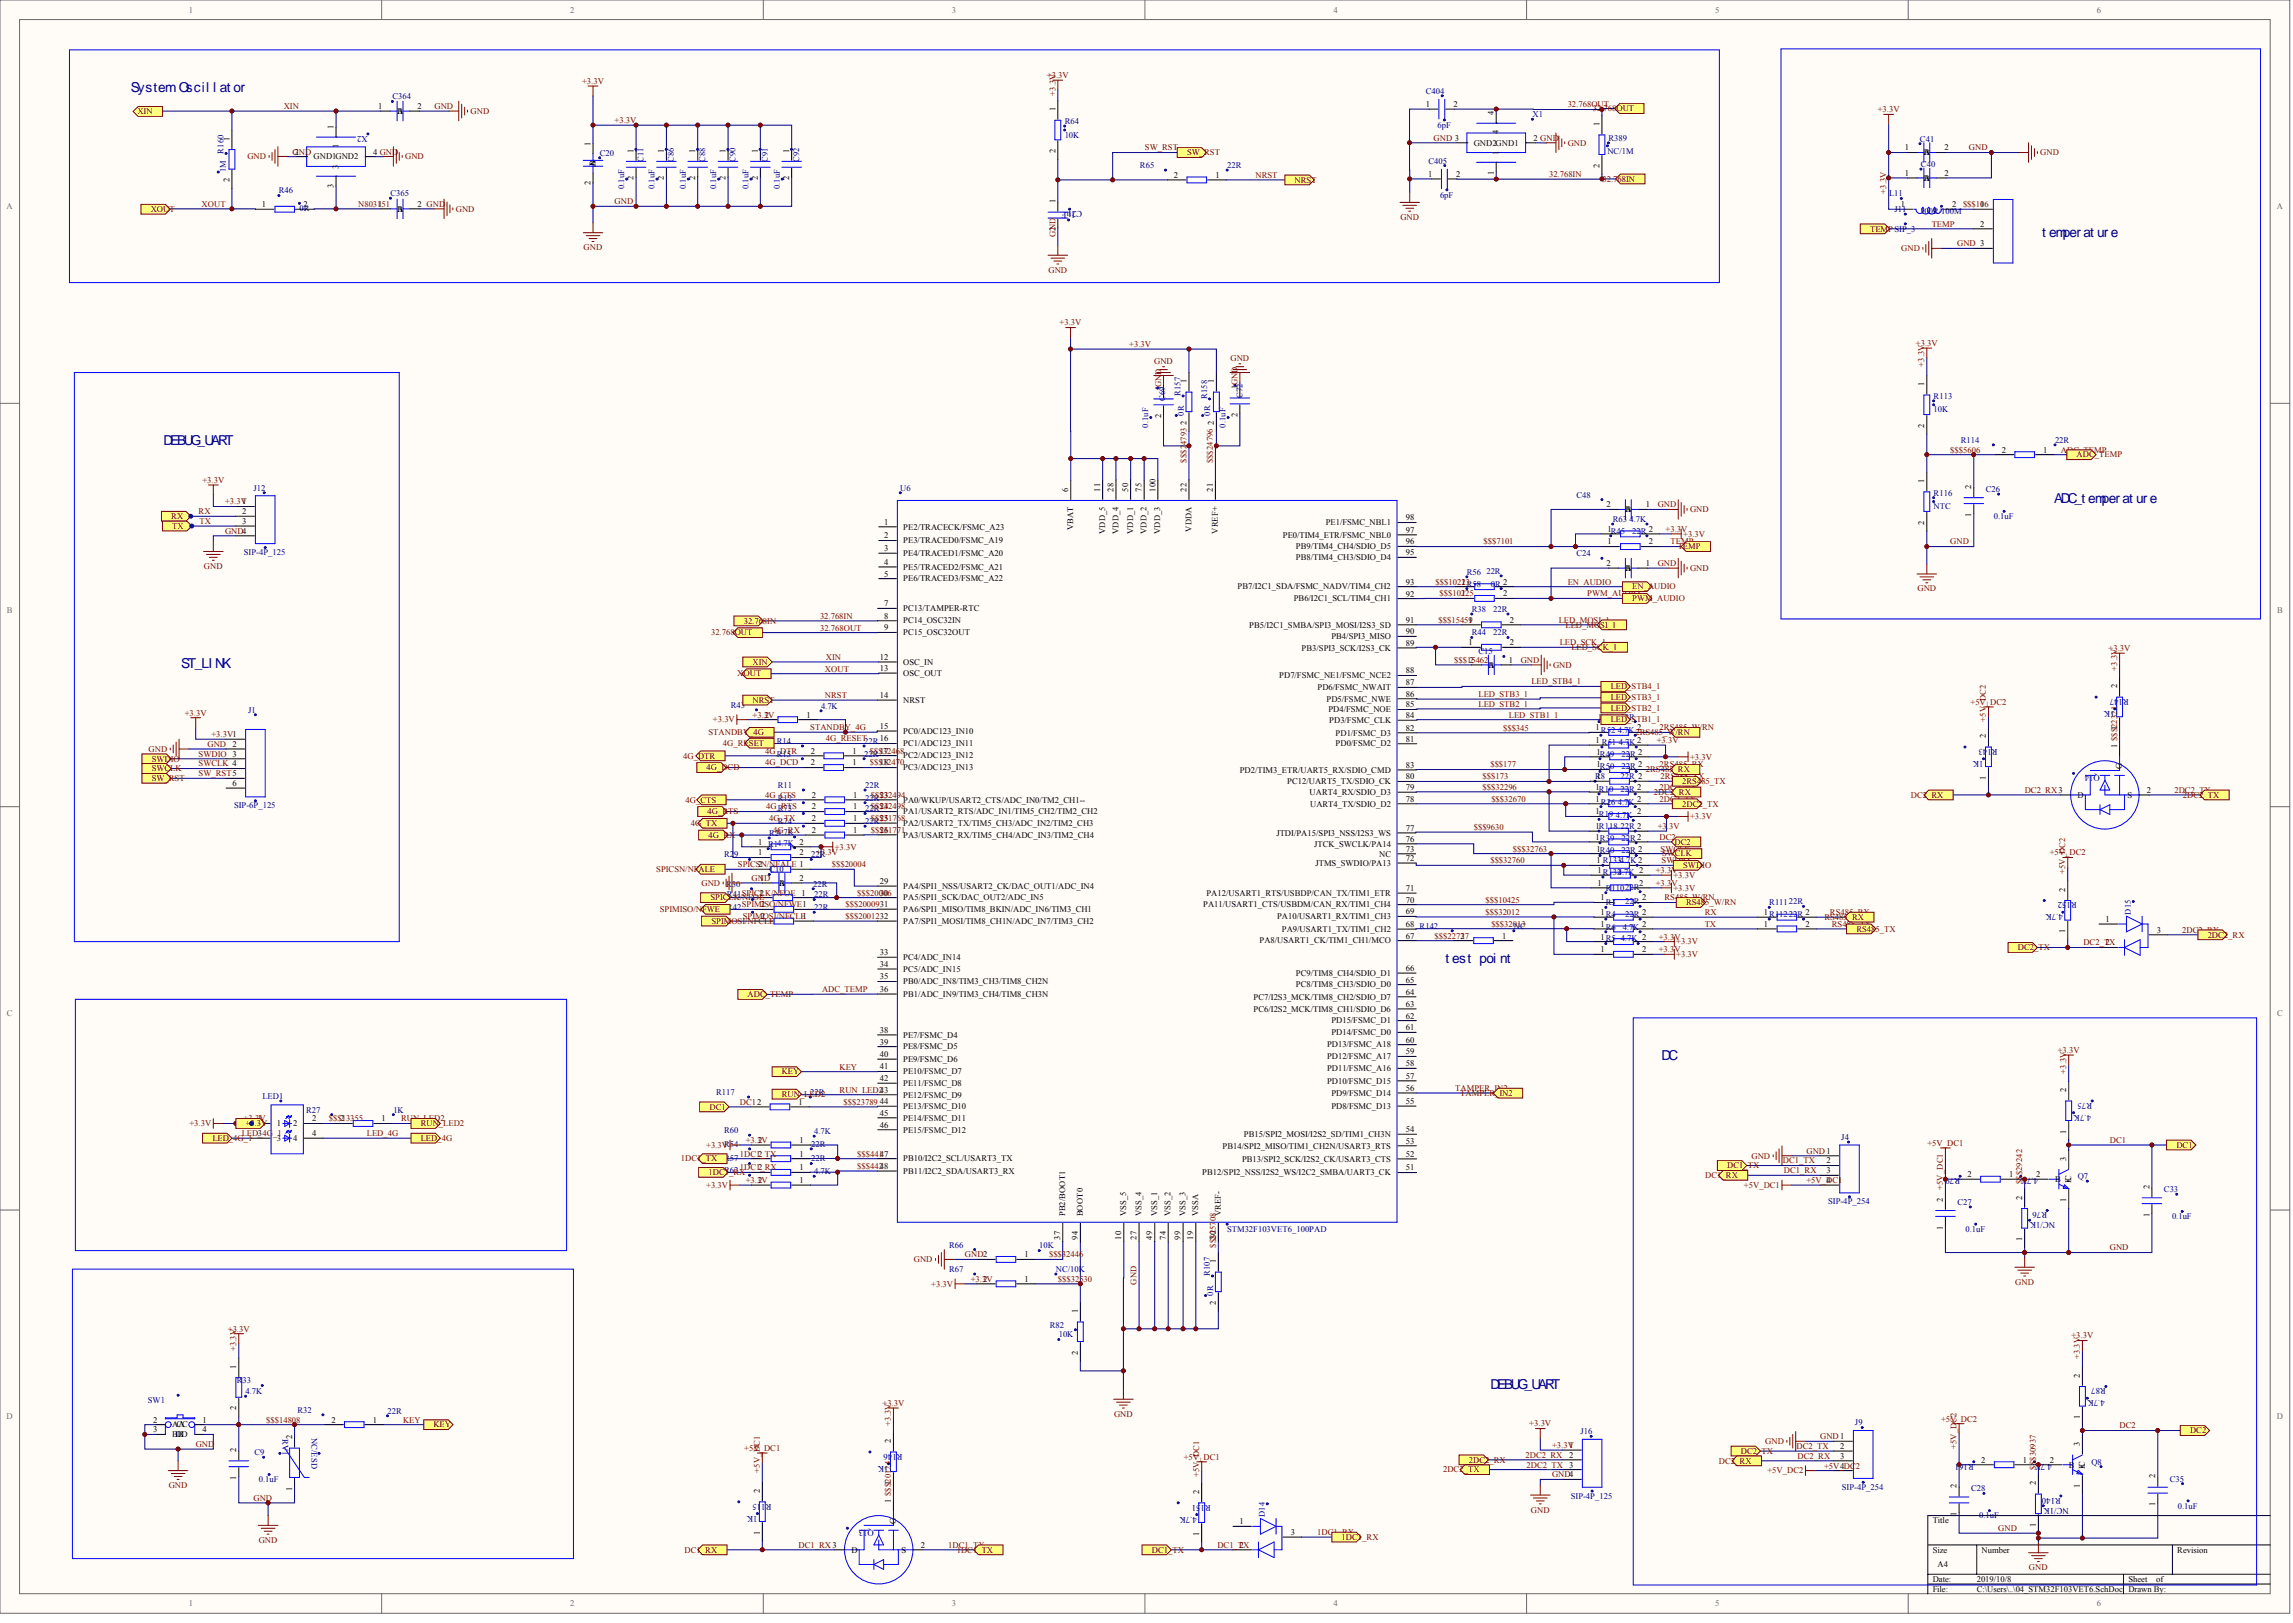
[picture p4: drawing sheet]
<svg xmlns="http://www.w3.org/2000/svg" width="840mm" height="594mm" viewBox="0 0 840 594" stroke-linecap="round" stroke-linejoin="round" font-family="sans-serif">
<defs><g id="words">
<g font-size="5" fill="#000080">
<text x="47.9" y="33.6">SystemOscil l at or</text>
<text x="747.8" y="86.7">t emperat ure</text>
<text x="59.8" y="162.9">DEBUG_UART</text>
<text x="752.1" y="184">ADC_t emperat ure</text>
<text x="66.3" y="244.5">ST_LI NK</text>
<text x="529.2" y="352.6">t est poi nt</text>
<text x="608.4" y="388">DC</text>
<text x="545.7" y="508.3">DEBUG_UART</text>
</g>
<g font-size="3.2" fill="#000080">
<text x="134.7" y="49.7" transform="rotate(-180 134.7 49.7)">X2</text>
<text x="393.8" y="77.7" transform="rotate(-180 393.8 77.7)">1uF</text>
<text x="396.3" y="77.3" transform="rotate(-180 396.3 77.3)">C21</text>
<text x="779.4" y="255.9" transform="rotate(-180 779.4 255.9)">R147</text>
<text x="774.3" y="260.2" transform="rotate(-180 774.3 260.2)">1K</text>
<text x="731.4" y="274.2" transform="rotate(-180 731.4 274.2)">R143</text>
<text x="726.3" y="278.4" transform="rotate(-180 726.3 278.4)">1K</text>
<text x="768.9" y="283.8" transform="rotate(-180 768.9 283.8)">Q14</text>
<text x="755.3" y="334.6" transform="rotate(-180 755.3 334.6)">4.7K</text>
<text x="760.5" y="330.3" transform="rotate(-180 760.5 330.3)">R152</text>
<text x="766.1" y="403.7" transform="rotate(-180 766.1 403.7)">R75</text>
<text x="765.7" y="408" transform="rotate(-180 765.7 408)">4.7K</text>
<text x="717.7" y="431.3" transform="rotate(-180 717.7 431.3)">R79</text>
<text x="746.3" y="431.3" transform="rotate(-180 746.3 431.3)">4.7K</text>
<text x="749.6" y="443.8" transform="rotate(-180 749.6 443.8)">R76</text>
<text x="752.5" y="447.4" transform="rotate(-180 752.5 447.4)">NC/1K</text>
<text x="771.1" y="508.2" transform="rotate(-180 771.1 508.2)">R87</text>
<text x="770.7" y="512.5" transform="rotate(-180 770.7 512.5)">4.7K</text>
<text x="330.5" y="532.2" transform="rotate(-180 330.5 532.2)">R146</text>
<text x="325.4" y="536.5" transform="rotate(-180 325.4 536.5)">1K</text>
<text x="722.7" y="535.8" transform="rotate(-180 722.7 535.8)">R161</text>
<text x="751.3" y="535.8" transform="rotate(-180 751.3 535.8)">4.7K</text>
<text x="282.5" y="550.5" transform="rotate(-180 282.5 550.5)">R115</text>
<text x="443.3" y="550.8" transform="rotate(-180 443.3 550.8)">R151</text>
<text x="754.6" y="548.3" transform="rotate(-180 754.6 548.3)">R140</text>
<text x="757.5" y="551.9" transform="rotate(-180 757.5 551.9)">NC/1K</text>
<text x="277.3" y="554.8" transform="rotate(-180 277.3 554.8)">1K</text>
<text x="438.2" y="555.1" transform="rotate(-180 438.2 555.1)">4.7K</text>
<text x="319.9" y="560.1" transform="rotate(-180 319.9 560.1)">Q13</text>
</g>
<g font-size="3.1" fill="#696969">
<text x="69.1" y="4.6">1</text>
<text x="208.8" y="4.6">2</text>
<text x="348.6" y="4.6">3</text>
<text x="488.3" y="4.6">4</text>
<text x="628.1" y="4.6">5</text>
<text x="767.8" y="4.6">6</text>
<text x="2.4" y="76.6">A</text>
<text x="833.7" y="76.6">A</text>
<text x="2.5" y="224.2">B</text>
<text x="833.8" y="224.2">B</text>
<text x="2.5" y="371.9">C</text>
<text x="833.8" y="371.9">C</text>
<text x="2.4" y="519.5">D</text>
<text x="833.7" y="519.5">D</text>
<text x="69.1" y="588">1</text>
<text x="208.8" y="588">2</text>
<text x="348.6" y="588">3</text>
<text x="488.3" y="588">4</text>
<text x="628.1" y="588">5</text>
<text x="767.8" y="588">6</text>
</g>
<g font-size="3.1" fill="#800000">
<text x="383.3" y="28.6">+3.3V</text>
<text x="386.4" y="29.2" transform="rotate(-90 386.4 29.2)">V</text>
<text x="213.1" y="30.7">+3.3V</text>
<text x="386.4" y="35.1" transform="rotate(-90 386.4 35.1)">+3.3</text>
<text x="50.3" y="41.8">XIN</text>
<text x="103.9" y="39.9">XIN</text>
<text x="159.1" y="39.9">GND</text>
<text x="172.3" y="41.7">GND</text>
<text x="574" y="39.3">32.768OUT</text>
<text x="583.2" y="40.7">32.768OUT</text>
<text x="687.5" y="41.1">+3.3V</text>
<text x="225" y="45">+3.3V</text>
<text x="524.9" y="51.5">GND 3</text>
<text x="574" y="53.3">GND</text>
<text x="90.6" y="58.3">GND</text>
<text x="107.1" y="56.6">GND</text>
<text x="148.3" y="58.3">GND</text>
<text x="419.2" y="55.1">SW_RST</text>
<text x="434.6" y="56.9">SW_RST</text>
<text x="720.9" y="55.1">GND</text>
<text x="747.1" y="56.9">GND</text>
<text x="459.7" y="65.1">NRST</text>
<text x="567.2" y="64.8">32.768IN</text>
<text x="474.1" y="66.9">NRST</text>
<text x="586.8" y="66.5">32.768IN</text>
<text x="690.6" y="70.9" transform="rotate(-90 690.6 70.9)">+3.3V</text>
<text x="55.2" y="77.6">XOUT</text>
<text x="73.8" y="75.7">XOUT</text>
<text x="131.1" y="75.7">N803151</text>
<text x="166.9" y="77.5">GND</text>
<text x="225" y="74.7">GND</text>
<text x="718.8" y="75.8">$$$106</text>
<text x="512.8" y="80.5">GND</text>
<text x="707.3" y="83">TEMP</text>
<text x="386.4" y="86.6" transform="rotate(-90 386.4 86.6)">G2ND</text>
<text x="684.7" y="84.8">TEMPSIP_3</text>
<text x="213.7" y="91.6">GND</text>
<text x="696.1" y="91.9">GND</text>
<text x="716.6" y="90.1">GND 3</text>
<text x="383.9" y="99.8">GND</text>
<text x="388" y="119.1">+3.3V</text>
<text x="413.5" y="127">+3.3V</text>
<text x="701.5" y="126.6">+3.3V</text>
<text x="422.6" y="133.1">GND</text>
<text x="425.1" y="137.1" transform="rotate(-90 425.1 137.1)">D</text>
<text x="450.5" y="132">GND</text>
<text x="704.6" y="134.2" transform="rotate(-90 704.6 134.2)">+3.3V</text>
<text x="434.4" y="162.9" transform="rotate(-90 434.4 162.9)">4793</text>
<text x="714.1" y="165.7">$$$5606</text>
<text x="754.6" y="165.7">ADC_TEMP</text>
<text x="760.4" y="167.4">ADC_TEMP</text>
<text x="434.4" y="169.3" transform="rotate(-90 434.4 169.3)">$$$2</text>
<text x="444.1" y="169.7" transform="rotate(-90 444.1 169.7)">$$$24796</text>
<text x="74.1" y="176.8">+3.3V</text>
<text x="82.4" y="184.6">+3.3V</text>
<text x="607" y="185.7">GND</text>
<text x="62.7" y="190">RX</text>
<text x="72.7" y="188.2">RX</text>
<text x="73.1" y="191.8">TX</text>
<text x="618.8" y="187.5">GND</text>
<text x="63.1" y="193.6">TX</text>
<text x="82.4" y="195.4">GND4</text>
<text x="609.9" y="194.6">+3.3V</text>
<text x="616.3" y="196.4">+3.3V</text>
<text x="543.2" y="199.3">$$$7101</text>
<text x="611.6" y="199.3">TEMP</text>
<text x="614.3" y="201.1">TEMP</text>
<text x="714.1" y="199.3">GND</text>
<text x="74.7" y="208.2">GND</text>
<text x="607" y="207.2">GND</text>
<text x="618.8" y="209">GND</text>
<text x="525.7" y="214">$$$10223</text>
<text x="574" y="214">EN_AUDIO</text>
<text x="597.7" y="215.8">EN_AUDIO</text>
<text x="527.1" y="218.3">$$$10225</text>
<text x="581.2" y="218.3">PWM_AUDIO</text>
<text x="597.7" y="220.1">PWM_AUDIO</text>
<text x="702.1" y="216.5">GND</text>
<text x="300.3" y="226.5">32.768IN</text>
<text x="526.7" y="227.9">$$$15459</text>
<text x="570.8" y="227.9">LED_MOSI_1</text>
<text x="260.4" y="232.6">32.768OUT</text>
<text x="272.3" y="228.3">32.768IN</text>
<text x="300.3" y="230.8">32.768OUT</text>
<text x="573.3" y="229.7">LED_MOSI_1</text>
<text x="571.2" y="236.2">LED_SCK_1</text>
<text x="575.4" y="238">LED_SCK_1</text>
<text x="772.1" y="238.3">+3.3V</text>
<text x="275.5" y="243.3">XIN</text>
<text x="302.1" y="245.8">XOUT</text>
<text x="302.4" y="241.5">XIN</text>
<text x="532.5" y="242.6">$$$15462</text>
<text x="556.8" y="242.6">GND</text>
<text x="568.7" y="244.4">GND</text>
<text x="775.2" y="245.5" transform="rotate(-90 775.2 245.5)">+3.3V</text>
<text x="270" y="247.6">XOUT</text>
<text x="560.8" y="250.5">LED_STB4_1</text>
<text x="275.5" y="257.3">NRST</text>
<text x="302.1" y="255.5">NRST</text>
<text x="541.4" y="255.1">LED_STB3_1</text>
<text x="589.8" y="256.2">LED_STB3_1</text>
<text x="589.8" y="252.3">LED_STB4_1</text>
<text x="721.5" y="258">+5V_DC2</text>
<text x="67.7" y="261.9">+3.3V</text>
<text x="275.5" y="262.7">+3.3V</text>
<text x="541.4" y="258.7">LED_STB2_1</text>
<text x="552.5" y="262.7">LED_STB1_1</text>
<text x="589.8" y="260.1">LED_STB2_1</text>
<text x="727.2" y="258.4" transform="rotate(-90 727.2 258.4)">_DC2</text>
<text x="775.2" y="261.6" transform="rotate(-90 775.2 261.6)">21</text>
<text x="77.4" y="269.8">+3.3V1</text>
<text x="259.4" y="269.1">STANDBY_4G</text>
<text x="261.1" y="264.4">+3.3V</text>
<text x="296.7" y="267.2">STANDBY_4G</text>
<text x="550.4" y="267.4">$$$345</text>
<text x="589.8" y="264.4">LED_STB1_1</text>
<text x="607.7" y="267.3">2RS485_W/RN</text>
<text x="727.2" y="264.1" transform="rotate(-90 727.2 264.1)">+5V</text>
<text x="54.4" y="275.2">GND</text>
<text x="76" y="273.4">GND</text>
<text x="264.7" y="273">4G_RESET</text>
<text x="280.2" y="275.9">4G_DTR</text>
<text x="302.4" y="271.4">4G_RESET</text>
<text x="318.5" y="275.9">$$$32468</text>
<text x="606.6" y="272">+3.3V</text>
<text x="55.5" y="278.8">SWDIO</text>
<text x="72.7" y="277">SWDIO 3</text>
<text x="72.7" y="280.5">SWCLK 4</text>
<text x="250.1" y="277.7">4G_DTR</text>
<text x="258.7" y="282">4G_DCD</text>
<text x="280.2" y="280.2">4G_DCD</text>
<text x="318.5" y="280.2">$$$32470</text>
<text x="545.7" y="280.9">$$$177</text>
<text x="607.7" y="280.9">2RS485_RX</text>
<text x="618.8" y="278">+3.3V</text>
<text x="55.5" y="282.3">SWCLK</text>
<text x="55.5" y="285.9">SW_RST</text>
<text x="72.7" y="284.1">SW_RST5</text>
<text x="542.9" y="285.3">$$$173</text>
<text x="602.7" y="282.7">2RS485_RX</text>
<text x="608.1" y="285.2">2RS485_TX</text>
<text x="615.9" y="287">2RS485_TX</text>
<text x="251" y="293.8">4G_CTS</text>
<text x="280.2" y="292">4G_CTS</text>
<text x="318.9" y="292">$$$32494</text>
<text x="542.9" y="289.1">$$$32296</text>
<text x="546.1" y="293.4">$$$32670</text>
<text x="605.6" y="290.9">2DC2_RX</text>
<text x="607.7" y="293.4">2DC2_TX</text>
<text x="607.7" y="289.1">2DC2_RX</text>
<text x="699.7" y="292">DC2_RX</text>
<text x="741.4" y="290.2">DC2_RX3</text>
<text x="796.2" y="290.2">2DC2_TX</text>
<text x="799.3" y="292">2DC2_TX</text>
<text x="259.1" y="298.1">4G_RTS</text>
<text x="280.6" y="296.3">4G_RTS</text>
<text x="318.9" y="296.3">$$$32498</text>
<text x="615.9" y="295.2">2DC2_TX</text>
<text x="618.8" y="299.9">+3.3V</text>
<text x="253" y="302.4">4G_TX</text>
<text x="281.6" y="300.6">4G_TX</text>
<text x="283.1" y="304.9">4G_RX</text>
<text x="318.9" y="300.5">$$$31768</text>
<text x="318.9" y="304.8">$$$31771</text>
<text x="539.6" y="303.8">$$$9630</text>
<text x="607" y="303.5">+3.3V</text>
<text x="259.4" y="306.7">4G_RX</text>
<text x="305.6" y="311">+3.3V</text>
<text x="554" y="311.7">$$$32763</text>
<text x="607.7" y="307.4">DC2</text>
<text x="608.1" y="311.7">SWCLK</text>
<text x="613.2" y="309.2">DC2</text>
<text x="270.2" y="317.4">SPICSN/NFAL</text>
<text x="289.9" y="317.4">E 1</text>
<text x="298.8" y="313.1">+3.3V</text>
<text x="304.6" y="317.4">$$$20004</text>
<text x="545.7" y="316">$$$32760</text>
<text x="608.4" y="316">SWDIO</text>
<text x="608.6" y="313.5">SWCLK</text>
<text x="616.3" y="317.8">SWDIO</text>
<text x="750.5" y="313.1">+5V_DC2</text>
<text x="240.3" y="319.2">SPICSN/NFALE</text>
<text x="275.2" y="322.4">GND</text>
<text x="606.3" y="319.6">+3.3V</text>
<text x="612.7" y="321.3">+3.3V</text>
<text x="756.2" y="320" transform="rotate(-90 756.2 320)">+5V_DC2</text>
<text x="256.8" y="324.2">GND R30</text>
<text x="260.1" y="329.6">SPICLK/NFOE</text>
<text x="313.9" y="327.8">$$$20006</text>
<text x="606.3" y="324.2">+3.3V</text>
<text x="609.5" y="329.6">RS485_W/RN</text>
<text x="612.7" y="326">+3.3V</text>
<text x="241.6" y="333.9">SPIMISO/NFWE</text>
<text x="271.6" y="332.1">SPIMI2SO/NFWE1</text>
<text x="309.6" y="332.1">$$$2000931</text>
<text x="543.9" y="334.9">$$$32012</text>
<text x="543.9" y="330.4">$$$10425</text>
<text x="617.4" y="331.4">RS485_W/RN</text>
<text x="624.2" y="334.9">RX</text>
<text x="670.1" y="334.9">RS485_RX</text>
<text x="260.5" y="338.2">SPIMOSI/NFCLE</text>
<text x="272" y="336.4">SPIMOSI</text>
<text x="284.3" y="336.4">/NFCLE1</text>
<text x="309.6" y="336.4">$$$2001232</text>
<text x="546.1" y="339.2">$$$32013</text>
<text x="624.2" y="339.2">TX</text>
<text x="668" y="336.7">RS485_RX</text>
<text x="670.8" y="339.2">RS485_TX</text>
<text x="679.7" y="341">RS485_TX</text>
<text x="799" y="341.4">2DC2_RX</text>
<text x="525.3" y="343.5">$$$22737</text>
<text x="607.3" y="343.9">+3.3V</text>
<text x="613.8" y="345.7">+3.3V</text>
<text x="738.9" y="347.8">DC2_TX</text>
<text x="762.9" y="346">DC2_TX</text>
<text x="808.4" y="343.2">2DC2_RX</text>
<text x="607.3" y="348.5">+3.3V</text>
<text x="613.8" y="350.3">+3.3V</text>
<text x="273.8" y="365">ADC_TEMP</text>
<text x="301" y="363.2">ADC_TEMP</text>
<text x="753.5" y="385.4">+3.3V</text>
<text x="286.3" y="393.3">KEY</text>
<text x="307.4" y="391.5">KEY</text>
<text x="756.6" y="393" transform="rotate(-90 756.6 393)">+3.3V</text>
<text x="286.3" y="401.5">RUN_LED2</text>
<text x="307.4" y="399.9">RUN_LED243</text>
<text x="532.8" y="399.3">TAMPER_IN2</text>
<text x="534.6" y="401.2">TAMPER_IN2</text>
<text x="259.8" y="406.2">DC1</text>
<text x="270.9" y="404.4">DC12</text>
<text x="308.9" y="404.4">$$$23789</text>
<text x="69.4" y="412.3">+3.3V</text>
<text x="89.2" y="410.5">+3.3V</text>
<text x="89.9" y="412.3">+3.3V</text>
<text x="120.4" y="410.5">$$$13355</text>
<text x="146.9" y="410.5">RUN_LED2</text>
<text x="154.1" y="412.3">RUN_LED2</text>
<text x="77.8" y="417.6">LED_4G_1</text>
<text x="88.5" y="415.8">LED_4G_1</text>
<text x="134.4" y="415.8">LED_4G</text>
<text x="154.1" y="417.6">LED_4G</text>
<text x="273" y="418.3">+3.3V</text>
<text x="705.7" y="419.4">+5V_DC1</text>
<text x="772.5" y="418.3">DC1</text>
<text x="249.3" y="425.1">1DC1_TX</text>
<text x="258.6" y="420.1">+3.3V</text>
<text x="270.9" y="423.4">1DC1_TX</text>
<text x="313.9" y="423.4">$$$44147</text>
<text x="641.3" y="424.1">GND</text>
<text x="652.9" y="425.9">DC1_TX</text>
<text x="661.5" y="422.3">GND1</text>
<text x="796.9" y="420.1">DC1</text>
<text x="259.4" y="430.2">1DC1_RX</text>
<text x="270.9" y="428.4">1DC1_RX</text>
<text x="313.9" y="427.9">$$$44248</text>
<text x="624.4" y="431.2">DC1_RX</text>
<text x="632.4" y="427.6">DC1_TX</text>
<text x="653.2" y="429.4">DC1_RX</text>
<text x="258.6" y="434.8">+3.3V</text>
<text x="273" y="433">+3.3V</text>
<text x="638.6" y="434.8">+5V_DC1</text>
<text x="661.5" y="433">+5V_DC1</text>
<text x="711.4" y="435.6" transform="rotate(-90 711.4 435.6)">+5V_DC1</text>
<text x="740.4" y="433.4" transform="rotate(-90 740.4 433.4)">$$$29242</text>
<text x="445.2" y="447" transform="rotate(-90 445.2 447)">08</text>
<text x="353.3" y="460.2">GND2</text>
<text x="384.1" y="460.2">$$$32446</text>
<text x="445.2" y="456.7" transform="rotate(-90 445.2 456.7)">$$2$0257</text>
<text x="772.5" y="457.7">GND</text>
<text x="334.6" y="462">GND</text>
<text x="341" y="471">+3.3V</text>
<text x="355.5" y="469.2">+3.3V</text>
<text x="387.3" y="469.2">$$$32530</text>
<text x="416.2" y="470.3" transform="rotate(-90 416.2 470.3)">GND</text>
<text x="737.9" y="470.2">GND</text>
<text x="83.4" y="487.4">+3.3V</text>
<text x="758.5" y="489.9">+3.3V</text>
<text x="86.5" y="494.6" transform="rotate(-90 86.5 494.6)">+3.3V</text>
<text x="761.6" y="497.5" transform="rotate(-90 761.6 497.5)">+3.3V</text>
<text x="323.1" y="514.6">+3.3V</text>
<text x="97.5" y="520.7">$$$14808</text>
<text x="147.6" y="520.7">KEY</text>
<text x="326.2" y="521.8" transform="rotate(-90 326.2 521.8)">+3.3V</text>
<text x="407.9" y="518.6">GND</text>
<text x="710.8" y="520.3">+5V_DC2</text>
<text x="716.4" y="520.7" transform="rotate(-90 716.4 520.7)">C2</text>
<text x="158.7" y="522.5">KEY</text>
<text x="560" y="522.1">+3.3V</text>
<text x="666.5" y="526.8">GND1</text>
<text x="776.1" y="522.9">DC2</text>
<text x="801.9" y="524.6">DC2</text>
<text x="71.7" y="529.7">GND</text>
<text x="272.5" y="531.1">+5V_DC1</text>
<text x="278.2" y="531.6" transform="rotate(-90 278.2 531.6)">DC1</text>
<text x="558.6" y="533.6">2DC2_RX</text>
<text x="568.3" y="530">+3.3V</text>
<text x="637.4" y="532.2">DC2_TX</text>
<text x="646.3" y="528.6">GND</text>
<text x="657.9" y="530.4">DC2_TX</text>
<text x="658.2" y="533.9">DC2_RX</text>
<text x="716.4" y="530.4" transform="rotate(-90 716.4 530.4)">+5V_D</text>
<text x="278.2" y="539" transform="rotate(-90 278.2 539)">+5V_</text>
<text x="326.2" y="537.9" transform="rotate(-90 326.2 537.9)">24</text>
<text x="433.4" y="534.3">+5V_DC1</text>
<text x="439.1" y="535" transform="rotate(-90 439.1 535)">_DC1</text>
<text x="528.4" y="539">2DC2_TX</text>
<text x="537.8" y="535.4">2DC2_RX</text>
<text x="559" y="537.2">2DC2_TX</text>
<text x="629.4" y="535.7">DC2_RX</text>
<text x="647.2" y="539.3">+5V_DC2</text>
<text x="667.9" y="537.5">+5V_DC2</text>
<text x="745.5" y="537.9" transform="rotate(-90 745.5 537.9)">$$$30937</text>
<text x="61.8" y="544.7">GND</text>
<text x="439.1" y="540.8" transform="rotate(-90 439.1 540.8)">+5V</text>
<text x="568.3" y="540.7">GND4</text>
<text x="92.8" y="549.3">GND</text>
<text x="560.6" y="553.6">GND</text>
<text x="482.3" y="561.9">1DC1_RX</text>
<text x="491.3" y="563.7">1DC1_RX</text>
<text x="731.7" y="560.4">GND</text>
<text x="94.7" y="564.7">GND</text>
<text x="250.7" y="568.3">DC1_RX</text>
<text x="292.4" y="566.5">DC1_RX3</text>
<text x="347.2" y="566.5">1DC1_TX</text>
<text x="350.3" y="568.3">1DC1_TX</text>
<text x="421.7" y="568.3">DC1_TX</text>
<text x="445.7" y="566.5">DC1_TX</text>
<text x="742.9" y="574.7">GND</text>
</g>
<g font-size="3.1" fill="#000080">
<text x="522.1" y="34.3">C404</text>
<text x="143.7" y="36.4">C364</text>
<text x="389.9" y="45.4">R64</text>
<text x="526.4" y="46.8">6pF</text>
<text x="561.1" y="42.9">X1</text>
<text x="389.9" y="50.4">10K</text>
<text x="588.9" y="51.6">R389</text>
<text x="703" y="51.8">C41</text>
<text x="81.9" y="56.2" transform="rotate(-90 81.9 56.2)">R160</text>
<text x="219.6" y="57">C20</text>
<text x="235.6" y="59.3" transform="rotate(-90 235.6 59.3)">C11</text>
<text x="246.7" y="59.3" transform="rotate(-90 246.7 59.3)">C86</text>
<text x="258.2" y="59.3" transform="rotate(-90 258.2 59.3)">C88</text>
<text x="269.3" y="59.3" transform="rotate(-90 269.3 59.3)">C90</text>
<text x="281.1" y="59.3" transform="rotate(-90 281.1 59.3)">C91</text>
<text x="292.6" y="59.3" transform="rotate(-90 292.6 59.3)">C92</text>
<text x="523" y="59.9">C405</text>
<text x="588.6" y="56.2">NC/1M</text>
<text x="82.7" y="63" transform="rotate(-90 82.7 63)">1M</text>
<text x="417.4" y="61.5">R65</text>
<text x="449.3" y="61.5">22R</text>
<text x="703.4" y="61.1">C40</text>
<text x="102.1" y="70.8">R46</text>
<text x="143" y="71.8">C365</text>
<text x="228.6" y="69.3" transform="rotate(-90 228.6 69.3)">0.1uF</text>
<text x="239.7" y="69.3" transform="rotate(-90 239.7 69.3)">0.1uF</text>
<text x="251.1" y="69.3" transform="rotate(-90 251.1 69.3)">0.1uF</text>
<text x="262.2" y="69.3" transform="rotate(-90 262.2 69.3)">0.1uF</text>
<text x="274.1" y="69.3" transform="rotate(-90 274.1 69.3)">0.1uF</text>
<text x="285.5" y="69.3" transform="rotate(-90 285.5 69.3)">0.1uF</text>
<text x="691.7" y="71.9">L11</text>
<text x="109.6" y="77.3">0R</text>
<text x="527.3" y="72.3">6pF</text>
<text x="693.7" y="77.6">J11</text>
<text x="703.1" y="78.3">100R/100M</text>
<text x="426.7" y="146.7" transform="rotate(-90 426.7 146.7)">C69</text>
<text x="432.3" y="145" transform="rotate(-90 432.3 145)">R157</text>
<text x="442" y="146" transform="rotate(-90 442 146)">R158</text>
<text x="455" y="145.7" transform="rotate(-90 455 145.7)">C72</text>
<text x="708" y="146">R113</text>
<text x="433.5" y="152.1" transform="rotate(-90 433.5 152.1)">0R</text>
<text x="443.1" y="152.1" transform="rotate(-90 443.1 152.1)">0R</text>
<text x="708" y="151">10K</text>
<text x="420.5" y="156.6" transform="rotate(-90 420.5 156.6)">0.1uF</text>
<text x="448.8" y="156.6" transform="rotate(-90 448.8 156.6)">0.1uF</text>
<text x="718" y="162.1">R114</text>
<text x="752.5" y="162.1">22R</text>
<text x="92.8" y="179.6">J12</text>
<text x="329.7" y="179.6">U6</text>
<text x="577.2" y="182.1">C48</text>
<text x="708" y="181.4">R116</text>
<text x="727.1" y="180.1">C26</text>
<text x="590.5" y="191.1">R63</text>
<text x="596.7" y="191.1">4.7K</text>
<text x="708" y="186.4">NTC</text>
<text x="730.1" y="190">0.1uF</text>
<text x="597.6" y="195.4">22R 2</text>
<text x="89.3" y="203.2">SIP-4P_125</text>
<text x="577.2" y="203.6">C24</text>
<text x="537.1" y="210.4">R56</text>
<text x="544.2" y="210">22R</text>
<text x="545.9" y="214.7">0R 2</text>
<text x="538.9" y="224">R38</text>
<text x="546.8" y="224">22R</text>
<text x="538.9" y="232.6">R44</text>
<text x="546.8" y="232.6">22R</text>
<text x="541.3" y="239.5">C15</text>
<text x="90.9" y="260.9">J1</text>
<text x="267.6" y="259.1">R43</text>
<text x="300.6" y="259.4">4.7K</text>
<text x="585.5" y="263.4">R53</text>
<text x="593.3" y="263.4">22R</text>
<text x="586.2" y="268.4">R52</text>
<text x="592.4" y="268.4">4.7K2RS485_W/RN</text>
<text x="284.5" y="272.3">R14</text>
<text x="316.4" y="272.3">22R</text>
<text x="592.7" y="272.7">4.7K 2</text>
<text x="284.5" y="277">R15</text>
<text x="316.4" y="277">22R</text>
<text x="593.7" y="277">22R 2</text>
<text x="593.7" y="281.6">22R 2</text>
<text x="584.1" y="285.2">R8</text>
<text x="593.3" y="285.2">22R 2</text>
<text x="284.8" y="288.4">R11</text>
<text x="284.8" y="293.1">R12</text>
<text x="316.8" y="288.4">22R</text>
<text x="316.8" y="293.1">22R</text>
<text x="593.3" y="289.9">22R 2</text>
<text x="85.7" y="295.9">SIP-6P_125</text>
<text x="284.8" y="297">R73</text>
<text x="316.8" y="297">22R24</text>
<text x="585.5" y="299.2">R19</text>
<text x="586.2" y="294.5">R26</text>
<text x="591.7" y="299.5">4.7K</text>
<text x="592.4" y="294.5">4.7K</text>
<text x="281.6" y="306">R24.7K</text>
<text x="284.8" y="301.7">R74</text>
<text x="316.8" y="301.7">22R</text>
<text x="593.3" y="303.5">22R 2</text>
<text x="593.7" y="307.7">22R2</text>
<text x="265.1" y="313.8">R29</text>
<text x="297" y="313.8">22R</text>
<text x="593.7" y="312.4">22R 2</text>
<text x="281.7" y="319.3">C10</text>
<text x="266.2" y="328.5">R41SPICLK/NFOE 1</text>
<text x="297.8" y="324.6">22R</text>
<text x="298.1" y="328.5">22R</text>
<text x="588" y="326">R11022R</text>
<text x="266.2" y="333.2">R42</text>
<text x="298.1" y="333.2">22R</text>
<text x="588" y="331.4">R3</text>
<text x="595.1" y="331">22R</text>
<text x="595.1" y="335.7">22R 2</text>
<text x="647.8" y="331.4">R11122R</text>
<text x="780.2" y="334.8" transform="rotate(-90 780.2 334.8)">D15</text>
<text x="554.3" y="340">NC</text>
<text x="588" y="340.3">R6</text>
<text x="594.2" y="340.3">4.7K</text>
<text x="593.4" y="344.6">4.7K 2</text>
<text x="262.2" y="400.8">R117</text>
<text x="296.7" y="400.8">22R</text>
<text x="96.1" y="402.2">LED1</text>
<text x="112.1" y="407.2">R27</text>
<text x="144" y="407.2">1K</text>
<text x="265.1" y="419.8">R54</text>
<text x="265.1" y="414.8">R60</text>
<text x="297" y="419.8">22R</text>
<text x="298.1" y="415.1">4.7K</text>
<text x="674.2" y="417.3">J4</text>
<text x="265.1" y="425.1">R57</text>
<text x="297" y="425.1">22R</text>
<text x="265.1" y="429.4">R62</text>
<text x="298.1" y="429.8">4.7K</text>
<text x="760.8" y="431.6">Q7</text>
<text x="792.3" y="436.4">C33</text>
<text x="669.4" y="440.9">SIP-4P_254</text>
<text x="716.7" y="441">C27</text>
<text x="795.3" y="446.3">0.1uF</text>
<text x="449.3" y="450.9">STM32F103VET6_100PAD</text>
<text x="719.7" y="450.9">0.1uF</text>
<text x="347.5" y="456.6">R66</text>
<text x="380.5" y="457">10K</text>
<text x="347.5" y="465.6">R67</text>
<text x="386.6" y="465.6">NC/10K</text>
<text x="443" y="467.1" transform="rotate(-90 443 467.1)">R107</text>
<text x="444.2" y="474.2" transform="rotate(-90 444.2 474.2)">0R</text>
<text x="384.4" y="486">R82</text>
<text x="387.7" y="489.6">10K</text>
<text x="86.7" y="506.4">R33</text>
<text x="54.1" y="513.5">SW1</text>
<text x="89.9" y="510.3">4.7K</text>
<text x="108.9" y="517.1">R32</text>
<text x="141.9" y="517.5">22R</text>
<text x="679.2" y="521.8">J9</text>
<text x="103.4" y="526.8" transform="rotate(90 103.4 526.8)">RV1</text>
<text x="114" y="526.3" transform="rotate(90 114 526.3)">NC/ESD</text>
<text x="578.7" y="525">J16</text>
<text x="93.2" y="532.7">C9</text>
<text x="765.8" y="536.1">Q8</text>
<text x="94.8" y="542.5">0.1uF</text>
<text x="674.4" y="545.4">SIP-4P_254</text>
<text x="721.8" y="545.9">C28</text>
<text x="794.5" y="542.3">C35</text>
<text x="575.2" y="548.6">SIP-4P_125</text>
<text x="463.1" y="555.3" transform="rotate(-90 463.1 555.3)">D14</text>
<text x="724.7" y="555.8">0.1uF</text>
<text x="797.5" y="552.2">0.1uF</text>
</g>
<g font-size="3.1">
<text x="138.5" y="39.9">1</text>
<text x="145.4" y="41.7">A</text>
<text x="145.4" y="41.7">B</text>
<text x="152.9" y="39.9">2</text>
<text x="386.4" y="40.8" transform="rotate(-90 386.4 40.8)">1</text>
<text x="522.1" y="39.2">1</text>
<text x="532.2" y="39.2">2</text>
<text x="122.1" y="47.3" transform="rotate(-90 122.1 47.3)">1</text>
<text x="547" y="42.2" transform="rotate(-90 547 42.2)">4</text>
<text x="585.7" y="46.2" transform="rotate(-90 585.7 46.2)">1</text>
<text x="84" y="51.5" transform="rotate(-90 84 51.5)">1</text>
<text x="216.2" y="53.3" transform="rotate(-90 216.2 53.3)">1</text>
<text x="539.6" y="53.3">GND2GND1</text>
<text x="548.7" y="49.2" transform="rotate(-90 548.7 49.2)">4</text>
<text x="561.5" y="51.5">2 GND</text>
<text x="107.9" y="56.6">2</text>
<text x="114.8" y="58.4">GND1GND2</text>
<text x="123.9" y="54.3" transform="rotate(-90 123.9 54.3)">1</text>
<text x="136.7" y="56.6">4 GND</text>
<text x="232" y="55.8" transform="rotate(-90 232 55.8)">1</text>
<text x="243.1" y="55.8" transform="rotate(-90 243.1 55.8)">1</text>
<text x="254.6" y="55.8" transform="rotate(-90 254.6 55.8)">1</text>
<text x="265.7" y="55.8" transform="rotate(-90 265.7 55.8)">1</text>
<text x="277.5" y="55.8" transform="rotate(-90 277.5 55.8)">1</text>
<text x="289" y="55.8" transform="rotate(-90 289 55.8)">1</text>
<text x="386.4" y="56" transform="rotate(-90 386.4 56)">2</text>
<text x="548.7" y="56.9" transform="rotate(-90 548.7 56.9)">1</text>
<text x="697.5" y="55.1">1</text>
<text x="704.5" y="56.9">A</text>
<text x="704.5" y="56.9">B</text>
<text x="712" y="55.1">2</text>
<text x="123.9" y="62" transform="rotate(-90 123.9 62)">3</text>
<text x="218" y="61" transform="rotate(-90 218 61)">A</text>
<text x="218" y="60.8" transform="rotate(-90 218 60.8)">B</text>
<text x="429.8" y="65.1">2</text>
<text x="445" y="65.1">1</text>
<text x="523" y="64.7">1</text>
<text x="533.2" y="64.7">2</text>
<text x="547" y="63.9" transform="rotate(-90 547 63.9)">1</text>
<text x="585.7" y="61.4" transform="rotate(-90 585.7 61.4)">2</text>
<text x="697.5" y="64.4">1</text>
<text x="712" y="64.4">2</text>
<text x="84" y="66.8" transform="rotate(-90 84 66.8)">2</text>
<text x="122.1" y="69" transform="rotate(-90 122.1 69)">3</text>
<text x="216.2" y="67.8" transform="rotate(-90 216.2 67.8)">2</text>
<text x="232" y="66" transform="rotate(-90 232 66)">2</text>
<text x="243.1" y="66" transform="rotate(-90 243.1 66)">2</text>
<text x="254.6" y="66" transform="rotate(-90 254.6 66)">2</text>
<text x="265.7" y="66" transform="rotate(-90 265.7 66)">2</text>
<text x="277.5" y="66" transform="rotate(-90 277.5 66)">2</text>
<text x="289" y="66" transform="rotate(-90 289 66)">2</text>
<text x="704.5" y="66.2">A</text>
<text x="704.5" y="66.2">B</text>
<text x="95.9" y="75.8">1</text>
<text x="111.1" y="75.8">2</text>
<text x="138.5" y="75.7">1</text>
<text x="145.4" y="77.5">A</text>
<text x="145.4" y="77.5">B</text>
<text x="152.9" y="75.7">2 GND</text>
<text x="386.4" y="74.4" transform="rotate(-90 386.4 74.4)">1</text>
<text x="696.1" y="75.8">1</text>
<text x="714.8" y="75.8">2</text>
<text x="725.1" y="75.8">1</text>
<text x="725.1" y="83">2</text>
<text x="425.1" y="142.8" transform="rotate(-90 425.1 142.8)">1GN</text>
<text x="434.4" y="140.3" transform="rotate(-90 434.4 140.3)">1</text>
<text x="444.5" y="140.3" transform="rotate(-90 444.5 140.3)">1</text>
<text x="453.1" y="142.4" transform="rotate(-90 453.1 142.4)">1GND</text>
<text x="704.6" y="141.4" transform="rotate(-90 704.6 141.4)">1</text>
<text x="425.1" y="153" transform="rotate(-90 425.1 153)">2</text>
<text x="434.4" y="155.5" transform="rotate(-90 434.4 155.5)">2</text>
<text x="444.5" y="155.5" transform="rotate(-90 444.5 155.5)">2</text>
<text x="453.1" y="152.7" transform="rotate(-90 453.1 152.7)">2</text>
<text x="704.6" y="156.6" transform="rotate(-90 704.6 156.6)">2</text>
<text x="733" y="165.7">2</text>
<text x="748.2" y="165.7">1</text>
<text x="391.2" y="180" transform="rotate(-90 391.2 180)">6</text>
<text x="402.8" y="180" transform="rotate(-90 402.8 180)">11</text>
<text x="407.7" y="180" transform="rotate(-90 407.7 180)">28</text>
<text x="413.1" y="180" transform="rotate(-90 413.1 180)">50</text>
<text x="418" y="180" transform="rotate(-90 418 180)">75</text>
<text x="423" y="180" transform="rotate(-90 423 180)">100</text>
<text x="434.4" y="180" transform="rotate(-90 434.4 180)">22</text>
<text x="444.1" y="180" transform="rotate(-90 444.1 180)">21</text>
<text x="704.6" y="176.8" transform="rotate(-90 704.6 176.8)">1</text>
<text x="721.8" y="179" transform="rotate(-90 721.8 179)">2</text>
<text x="88.7" y="184.6">1</text>
<text x="588.2" y="185.7">2</text>
<text x="602.7" y="185.7">1</text>
<text x="88.7" y="188.2">2</text>
<text x="88.7" y="191.8">3</text>
<text x="514.8" y="190.5">98</text>
<text x="595" y="187.5">A</text>
<text x="595.2" y="187.5">B</text>
<text x="721.8" y="189.2" transform="rotate(-90 721.8 189.2)">1</text>
<text x="323.8" y="192.1">1</text>
<text x="323.8" y="197.1">2</text>
<text x="330.7" y="193.9">PE2/TRACECK/FSMC_A23</text>
<text x="392.9" y="194.1" transform="rotate(-90 392.9 194.1)">VBAT</text>
<text x="404.6" y="195.5" transform="rotate(-90 404.6 195.5)">VDD_5</text>
<text x="409.5" y="195.5" transform="rotate(-90 409.5 195.5)">VDD_4</text>
<text x="414.9" y="195.5" transform="rotate(-90 414.9 195.5)">VDD_1</text>
<text x="419.8" y="195.5" transform="rotate(-90 419.8 195.5)">VDD_2</text>
<text x="424.8" y="195.5" transform="rotate(-90 424.8 195.5)">VDD_3</text>
<text x="436.2" y="194.6" transform="rotate(-90 436.2 194.6)">VDDA</text>
<text x="445.9" y="195.4" transform="rotate(-90 445.9 195.4)">VREF+</text>
<text x="469.7" y="196.8">PE0/TIM4_ETR/FSMC_NBL0</text>
<text x="485.4" y="192.3">PE1/FSMC_NBL1</text>
<text x="514.8" y="195">97</text>
<text x="588.6" y="194.6">1R45</text>
<text x="704.6" y="192" transform="rotate(-90 704.6 192)">2</text>
<text x="323.8" y="201.7">3</text>
<text x="330.7" y="198.9">PE3/TRACED0/FSMC_A19</text>
<text x="330.7" y="203.5">PE4/TRACED1/FSMC_A20</text>
<text x="474.5" y="201">PB9/TIM4_CH4/SDIO_D5</text>
<text x="514.8" y="203.2">95</text>
<text x="514.8" y="199.2">96</text>
<text x="588.6" y="199.3">1</text>
<text x="603.8" y="199.3">2</text>
<text x="323.8" y="206.7">4</text>
<text x="330.7" y="208.5">PE5/TRACED2/FSMC_A21</text>
<text x="474.5" y="205">PB8/TIM4_CH3/SDIO_D4</text>
<text x="588.2" y="207.2">2</text>
<text x="595" y="209">A</text>
<text x="595.2" y="209">B</text>
<text x="602.7" y="207.2">1</text>
<text x="323.8" y="211">5</text>
<text x="330.7" y="212.8">PE6/TRACED3/FSMC_A22</text>
<text x="453.2" y="215.8">PB7/I2C1_SDA/FSMC_NADV/TIM4_CH2</text>
<text x="514.8" y="214">93</text>
<text x="535.2" y="214">1R58</text>
<text x="323.8" y="221.9">7</text>
<text x="473.7" y="220.1">PB6/I2C1_SCL/TIM4_CH1</text>
<text x="514.8" y="218.3">92</text>
<text x="535.2" y="218.3">1</text>
<text x="550.4" y="218.3">2</text>
<text x="323.8" y="226.4">8</text>
<text x="330.7" y="223.7">PC13/TAMPER-RTC</text>
<text x="514.8" y="227.9">91</text>
<text x="537.7" y="227.9">1</text>
<text x="552.9" y="227.9">2</text>
<text x="323.8" y="230.7">9</text>
<text x="330.7" y="228.2">PC14_OSC32IN</text>
<text x="330.7" y="232.5">PC15_OSC32OUT</text>
<text x="457.4" y="229.7">PB5/I2C1_SMBA/SPI3_MOSI/I2S3_SD</text>
<text x="487.5" y="233.9">PB4/SPI3_MISO</text>
<text x="514.8" y="232.2">90</text>
<text x="476.6" y="238.2">PB3/SPI3_SCK/I2S3_CK</text>
<text x="514.8" y="236.4">89</text>
<text x="537.7" y="236.2">1</text>
<text x="552.9" y="236.2">2</text>
<text x="322.2" y="241.5">12</text>
<text x="322.2" y="245.6">13</text>
<text x="330.7" y="243.3">OSC_IN</text>
<text x="538.1" y="242.6">2</text>
<text x="544.9" y="244.4">A</text>
<text x="545" y="244.4">B</text>
<text x="552.5" y="242.6">1</text>
<text x="330.7" y="247.4">OSC_OUT</text>
<text x="468.4" y="248.3">PD7/FSMC_NE1/FSMC_NCE2</text>
<text x="514.8" y="250.8">87</text>
<text x="514.8" y="246.5">88</text>
<text x="775.2" y="252" transform="rotate(-90 775.2 252)">2</text>
<text x="322.2" y="255.5">14</text>
<text x="330.7" y="257.3">NRST</text>
<text x="482.4" y="252.6">PD6/FSMC_NWAIT</text>
<text x="485.7" y="256.8">PD5/FSMC_NWE</text>
<text x="514.8" y="255">86</text>
<text x="280.1" y="262.7">2</text>
<text x="295.3" y="262.7">1</text>
<text x="486.4" y="260.7">PD4/FSMC_NOE</text>
<text x="514.8" y="262.9">84</text>
<text x="514.8" y="258.9">85</text>
<text x="322.2" y="266.8">15</text>
<text x="330.7" y="268.6">PC0/ADC123_IN10</text>
<text x="486.7" y="264.7">PD3/FSMC_CLK</text>
<text x="489.1" y="269.2">PD1/FSMC_D3</text>
<text x="514.8" y="267.4">82</text>
<text x="584.3" y="267.3">1</text>
<text x="599.5" y="267.3">2</text>
<text x="85.1" y="273.4">2</text>
<text x="296.9" y="275.9">2</text>
<text x="312.1" y="275.9">1</text>
<text x="322.2" y="271.4">16</text>
<text x="322.2" y="275.8">17</text>
<text x="330.7" y="273.2">PC1/ADC123_IN11</text>
<text x="489.1" y="273.2">PD0/FSMC_D2</text>
<text x="514.8" y="271.5">81</text>
<text x="584.3" y="272">1 R51</text>
<text x="727.2" y="270.2" transform="rotate(-90 727.2 270.2)">2</text>
<text x="775.2" y="273.8" transform="rotate(-90 775.2 273.8)">1 $$$1223</text>
<text x="296.9" y="280.2">2</text>
<text x="312.1" y="280.2">1</text>
<text x="322.2" y="280.2">18</text>
<text x="330.7" y="277.6">PC2/ADC123_IN12</text>
<text x="330.7" y="282">PC3/ADC123_IN13</text>
<text x="514.8" y="281">83</text>
<text x="584.6" y="280.9">1R50</text>
<text x="584.6" y="276.3">1R49</text>
<text x="777" y="281.5" transform="rotate(-90 777 281.5)">G</text>
<text x="85.1" y="287.7">6</text>
<text x="454" y="282.8">PD2/TIM3_ETR/UART5_RX/SDIO_CMD</text>
<text x="471.3" y="287.1">PC12/UART5_TX/SDIO_CK</text>
<text x="514.8" y="285.3">80</text>
<text x="584.6" y="285.2">1</text>
<text x="727.2" y="285.4" transform="rotate(-90 727.2 285.4)">1</text>
<text x="297.3" y="292">2</text>
<text x="312.5" y="292">1</text>
<text x="322.2" y="292">23</text>
<text x="330.7" y="293.8">PA0/WKUP/USART2_CTS/ADC_IN0/TM2_CH1--</text>
<text x="479.5" y="291">UART4_RX/SDIO_D3</text>
<text x="514.8" y="293.4">78</text>
<text x="514.8" y="289.2">79</text>
<text x="584.3" y="289.1">1R10</text>
<text x="584.3" y="293.4">1</text>
<text x="599.5" y="293.4">2</text>
<text x="760.7" y="292">D</text>
<text x="779" y="292">S</text>
<text x="786.1" y="290.2">2</text>
<text x="297.3" y="296.3">2</text>
<text x="312.5" y="296.3">1</text>
<text x="330.7" y="298.1">PA1/USART2_RTS/ADC_IN1/TIM5_CH2/TIM2_CH2</text>
<text x="479.7" y="295.2">UART4_TX/SDIO_D2</text>
<text x="584.3" y="298.1">1</text>
<text x="599.5" y="298.1">2</text>
<text x="297.3" y="300.6">2</text>
<text x="297.3" y="304.9">2</text>
<text x="312.5" y="300.6">1</text>
<text x="312.5" y="304.9">1</text>
<text x="322.2" y="300.5">25</text>
<text x="322.2" y="304.8">26</text>
<text x="330.7" y="302.3">PA2/USART2_TX/TIM5_CH3/ADC_IN2/TIM2_CH3</text>
<text x="467.4" y="305.9">JTDI/PA15/SPI3_NSS/I2S3_WS</text>
<text x="514.8" y="304.1">77</text>
<text x="584.3" y="303.5">1R118</text>
<text x="277.6" y="309.2">1 R14.7K 2</text>
<text x="330.7" y="306.6">PA3/USART2_RX/TIM5_CH4/ADC_IN3/TIM2_CH4</text>
<text x="481.3" y="309.9">JTCK_SWCLK/PA14</text>
<text x="514.8" y="311.8">73</text>
<text x="514.8" y="308.1">76</text>
<text x="584.3" y="307.4">1R39</text>
<text x="584.6" y="311.7">1R40</text>
<text x="277.6" y="313.1">1</text>
<text x="277.6" y="317.4">2</text>
<text x="292.7" y="313.1">2</text>
<text x="481.7" y="316.9">JTMS_SWDIO/PA13</text>
<text x="505" y="313.5">NC</text>
<text x="514.8" y="315.1">72</text>
<text x="584.6" y="316">1 R1334.7K 2</text>
<text x="278.3" y="322.4">1</text>
<text x="292.7" y="322.4">2</text>
<text x="322.2" y="323.6">29</text>
<text x="585" y="319.6">1R1324.7K 2</text>
<text x="278.3" y="327.8">2</text>
<text x="285.2" y="324.2">A</text>
<text x="285.3" y="324.2">B</text>
<text x="322.2" y="327.8">30</text>
<text x="330.7" y="325.4">PA4/SPI1_NSS/USART2_CK/DAC_OUT1/ADC_IN4</text>
<text x="330.7" y="329.6">PA5/SPI1_SCK/DAC_OUT2/ADC_IN5</text>
<text x="441.7" y="327.9">PA12/USART1_RTS/USBDP/CAN_TX/TIM1_ETR</text>
<text x="514.8" y="326.1">71</text>
<text x="585" y="324.2">1</text>
<text x="586.1" y="329.6">1</text>
<text x="600.2" y="324.2">2</text>
<text x="601.3" y="329.6">2</text>
<text x="756.2" y="326.4" transform="rotate(-90 756.2 326.4)">2</text>
<text x="330.7" y="333.8">PA6/SPI1_MISO/TIM8_BKIN/ADC_IN6/TIM3_CH1</text>
<text x="440.6" y="332.2">PA11/USART1_CTS/USBDM/CAN_RX/TIM1_CH4</text>
<text x="514.8" y="334.7">69</text>
<text x="514.8" y="330.4">70</text>
<text x="586.1" y="334.9">1R4</text>
<text x="645.9" y="334.9">1R11222R 2</text>
<text x="278.6" y="336.4">2</text>
<text x="330.7" y="338.2">PA7/SPI1_MOSI/TIM8_CH1N/ADC_IN7/TIM3_CH2</text>
<text x="467.6" y="336.5">PA10/USART1_RX/TIM1_CH3</text>
<text x="469.4" y="341.1">PA9/USART1_TX/TIM1_CH2</text>
<text x="514.8" y="339.3">68 R142</text>
<text x="586.1" y="339.2">1</text>
<text x="601.3" y="339.2">2</text>
<text x="645.9" y="339.2">1</text>
<text x="661.1" y="339.2">2</text>
<text x="756.2" y="341.6" transform="rotate(-90 756.2 341.6)">1</text>
<text x="771" y="337.5">1</text>
<text x="789.7" y="341.4">3</text>
<text x="461.2" y="345.3">PA8/USART1_CK/TIM1_CH1/MCO</text>
<text x="514.8" y="343.5">67</text>
<text x="534.8" y="343.5">2</text>
<text x="550" y="343.5">1</text>
<text x="586.1" y="343.9">1R5</text>
<text x="771" y="346">2</text>
<text x="322.2" y="349.6">33</text>
<text x="322.2" y="353.9">34</text>
<text x="330.7" y="351.4">PC4/ADC_IN14</text>
<text x="586.1" y="348.5">1</text>
<text x="601.3" y="348.5">2</text>
<text x="322.2" y="358.5">35</text>
<text x="330.7" y="355.7">PC5/ADC_IN15</text>
<text x="474.5" y="357.2">PC9/TIM8_CH4/SDIO_D1</text>
<text x="514.8" y="359.6">65</text>
<text x="514.8" y="355.4">66</text>
<text x="322.2" y="363.1">36</text>
<text x="330.7" y="360.3">PB0/ADC_IN8/TIM3_CH3/TIM8_CH2N</text>
<text x="330.7" y="364.9">PB1/ADC_IN9/TIM3_CH4/TIM8_CH3N</text>
<text x="459" y="365.9">PC7/I2S3_MCK/TIM8_CH2/SDIO_D7</text>
<text x="474.5" y="361.4">PC8/TIM8_CH3/SDIO_D0</text>
<text x="514.8" y="364.1">64</text>
<text x="459" y="370.3">PC6/I2S2_MCK/TIM8_CH1/SDIO_D6</text>
<text x="514.8" y="368.5">63</text>
<text x="487.5" y="374.6">PD15/FSMC_D1</text>
<text x="514.8" y="377.1">61</text>
<text x="514.8" y="372.8">62</text>
<text x="322.2" y="378">38</text>
<text x="322.2" y="382.3">39</text>
<text x="330.7" y="379.8">PE7/FSMC_D4</text>
<text x="485.9" y="383.4">PD13/FSMC_A18</text>
<text x="487.5" y="378.9">PD14/FSMC_D0</text>
<text x="514.8" y="381.6">60</text>
<text x="322.2" y="386.9">40</text>
<text x="330.7" y="384.1">PE8/FSMC_D5</text>
<text x="330.7" y="388.7">PE9/FSMC_D6</text>
<text x="485.9" y="387.7">PD12/FSMC_A17</text>
<text x="514.8" y="385.9">59</text>
<text x="322.2" y="391.4">41</text>
<text x="322.2" y="395.7">42</text>
<text x="330.7" y="393.2">PE10/FSMC_D7</text>
<text x="485.9" y="392.1">PD11/FSMC_A16</text>
<text x="514.8" y="394.9">57</text>
<text x="514.8" y="390.3">58</text>
<text x="330.7" y="397.5">PE11/FSMC_D8</text>
<text x="330.7" y="401.7">PE12/FSMC_D9</text>
<text x="485.9" y="396.7">PD10/FSMC_D15</text>
<text x="487.5" y="401.1">PD9/FSMC_D14</text>
<text x="514.8" y="399.3">56</text>
<text x="756.6" y="399.8" transform="rotate(-90 756.6 399.8)">2</text>
<text x="292.4" y="404.4">1</text>
<text x="322.2" y="404.2">44</text>
<text x="330.7" y="406">PE13/FSMC_D10</text>
<text x="487.5" y="405.9">PD8/FSMC_D13</text>
<text x="514.8" y="404.1">55</text>
<text x="94.5" y="410.5">1</text>
<text x="101.4" y="412.3">1</text>
<text x="107.4" y="412.3">2</text>
<text x="114.3" y="410.5">2</text>
<text x="124.6" y="410.5">2</text>
<text x="139.7" y="410.5">1</text>
<text x="322.2" y="408.4">45</text>
<text x="322.2" y="412.8">46</text>
<text x="330.7" y="410.2">PE14/FSMC_D11</text>
<text x="94.5" y="415.8">3</text>
<text x="101.4" y="417.6">3</text>
<text x="107.4" y="417.6">4</text>
<text x="114.3" y="415.8">4</text>
<text x="277.6" y="418.3">2</text>
<text x="292.7" y="418.3">1</text>
<text x="330.7" y="414.5">PE15/FSMC_D12</text>
<text x="455.5" y="416.2">PB15/SPI2_MOSI/I2S2_SD/TIM1_CH3N</text>
<text x="514.8" y="418.6">53</text>
<text x="514.8" y="414.4">54</text>
<text x="756.6" y="415" transform="rotate(-90 756.6 415)">1</text>
<text x="277.6" y="423.4">2</text>
<text x="292.7" y="423.4">1</text>
<text x="330.7" y="425.1">PB10/I2C2_SCL/USART3_TX</text>
<text x="447.7" y="420.4">PB14/SPI2_MISO/TIM1_CH2N/USART3_RTS</text>
<text x="454.8" y="425.2">PB13/SPI2_SCK/I2S2_CK/USART3_CTS</text>
<text x="514.8" y="423.4">52</text>
<text x="668.8" y="425.9">2</text>
<text x="756.6" y="424.8" transform="rotate(-90 756.6 424.8)">3</text>
<text x="277.6" y="428.4">2</text>
<text x="292.7" y="428.4">1</text>
<text x="330.7" y="429.7">PB11/I2C2_SDA/USART3_RX</text>
<text x="440.2" y="430.2">PB12/SPI2_NSS/I2S2_WS/I2C2_SMBA/UART3_CK</text>
<text x="514.8" y="428.4">51</text>
<text x="668.8" y="429.4">3</text>
<text x="720.4" y="430.9">2</text>
<text x="735.6" y="430.9">1</text>
<text x="745.5" y="430.9">2</text>
<text x="277.6" y="433">2</text>
<text x="292.7" y="433">1</text>
<text x="668.8" y="433">4</text>
<text x="752.5" y="432.7">B</text>
<text x="758.4" y="433.1" transform="rotate(-90 758.4 433.1)">EC</text>
<text x="787" y="435.2" transform="rotate(-90 787 435.2)">2</text>
<text x="711.4" y="439.9" transform="rotate(-90 711.4 439.9)">2</text>
<text x="740.4" y="439.2" transform="rotate(-90 740.4 439.2)">2</text>
<text x="756.6" y="440.1" transform="rotate(-90 756.6 440.1)">1</text>
<text x="390" y="445.2" transform="rotate(-90 390 445.2)">PB2/BOOT1</text>
<text x="396.5" y="445.2" transform="rotate(-90 396.5 445.2)">BOOT0</text>
<text x="412.4" y="445.2" transform="rotate(-90 412.4 445.2)">VSS_5</text>
<text x="418" y="445.2" transform="rotate(-90 418 445.2)">VSS_4</text>
<text x="423.7" y="445.2" transform="rotate(-90 423.7 445.2)">VSS_1</text>
<text x="428.6" y="445.2" transform="rotate(-90 428.6 445.2)">VSS_2</text>
<text x="434.1" y="445.2" transform="rotate(-90 434.1 445.2)">VSS_3</text>
<text x="438.7" y="445.2" transform="rotate(-90 438.7 445.2)">VSSA</text>
<text x="447" y="445.2" transform="rotate(-90 447 445.2)">VREF-</text>
<text x="787" y="445.4" transform="rotate(-90 787 445.4)">1</text>
<text x="388.2" y="453.8" transform="rotate(-90 388.2 453.8)">37</text>
<text x="394.7" y="453.8" transform="rotate(-90 394.7 453.8)">94</text>
<text x="410.6" y="453.8" transform="rotate(-90 410.6 453.8)">10</text>
<text x="416.2" y="453.8" transform="rotate(-90 416.2 453.8)">27</text>
<text x="421.9" y="453.8" transform="rotate(-90 421.9 453.8)">49</text>
<text x="426.8" y="453.8" transform="rotate(-90 426.8 453.8)">74</text>
<text x="432.3" y="453.8" transform="rotate(-90 432.3 453.8)">99</text>
<text x="436.9" y="453.8" transform="rotate(-90 436.9 453.8)">19</text>
<text x="711.4" y="450.1" transform="rotate(-90 711.4 450.1)">1</text>
<text x="740.4" y="454.4" transform="rotate(-90 740.4 454.4)">1</text>
<text x="375.2" y="460.2">1</text>
<text x="445.2" y="462.4" transform="rotate(-90 445.2 462.4)">1</text>
<text x="360" y="469.2">2</text>
<text x="375.2" y="469.2">1</text>
<text x="445.2" y="477.6" transform="rotate(-90 445.2 477.6)">2</text>
<text x="394.7" y="480.7" transform="rotate(-90 394.7 480.7)">1</text>
<text x="394.7" y="495.9" transform="rotate(-90 394.7 495.9)">2</text>
<text x="86.5" y="501.1" transform="rotate(-90 86.5 501.1)">1</text>
<text x="761.6" y="504.3" transform="rotate(-90 761.6 504.3)">2</text>
<text x="56.1" y="520.7">2</text>
<text x="74.2" y="520.7">1</text>
<text x="86.5" y="516.3" transform="rotate(-90 86.5 516.3)">2</text>
<text x="121.3" y="520.7">2</text>
<text x="136.5" y="520.7">1</text>
<text x="761.6" y="519.5" transform="rotate(-90 761.6 519.5)">1</text>
<text x="56.1" y="524.3">3</text>
<text x="63.1" y="522.5">AA</text>
<text x="63.1" y="526.1">BB</text>
<text x="64.2" y="526.1">DD</text>
<text x="64.6" y="522.5">CC</text>
<text x="74.2" y="524.3">4</text>
<text x="106.9" y="526.8" transform="rotate(-90 106.9 526.8)">2</text>
<text x="86.5" y="531.5" transform="rotate(-90 86.5 531.5)">2</text>
<text x="326.2" y="528.3" transform="rotate(-90 326.2 528.3)">2</text>
<text x="574.6" y="530">1</text>
<text x="574.6" y="533.6">2</text>
<text x="673.9" y="530.4">2</text>
<text x="673.9" y="533.9">3</text>
<text x="761.6" y="529.4" transform="rotate(-90 761.6 529.4)">3</text>
<text x="574.6" y="537.2">3</text>
<text x="673.9" y="537.5">4</text>
<text x="725.5" y="535.4">2</text>
<text x="740.6" y="535.4">1</text>
<text x="750.5" y="535.4">2</text>
<text x="757.5" y="537.2">B</text>
<text x="763.4" y="537.6" transform="rotate(-90 763.4 537.6)">EC</text>
<text x="86.5" y="541.7" transform="rotate(-90 86.5 541.7)">1</text>
<text x="106.9" y="545.6" transform="rotate(-90 106.9 545.6)">1</text>
<text x="716.4" y="544.7" transform="rotate(-90 716.4 544.7)">2</text>
<text x="745.5" y="543.7" transform="rotate(-90 745.5 543.7)">2</text>
<text x="761.6" y="544.6" transform="rotate(-90 761.6 544.6)">1</text>
<text x="789.2" y="541.2" transform="rotate(-90 789.2 541.2)">2</text>
<text x="278.2" y="546.5" transform="rotate(-90 278.2 546.5)">2</text>
<text x="326.2" y="550.1" transform="rotate(-90 326.2 550.1)">1 $$$1201</text>
<text x="439.1" y="546.9" transform="rotate(-90 439.1 546.9)">2</text>
<text x="789.2" y="551.4" transform="rotate(-90 789.2 551.4)">1</text>
<text x="328" y="557.8" transform="rotate(-90 328 557.8)">G</text>
<text x="453.8" y="557.9">1</text>
<text x="707.7" y="557.6">Title</text>
<text x="716.4" y="554.9" transform="rotate(-90 716.4 554.9)">1</text>
<text x="278.2" y="561.7" transform="rotate(-90 278.2 561.7)">1</text>
<text x="439.1" y="562.1" transform="rotate(-90 439.1 562.1)">1</text>
<text x="472.6" y="561.9">3</text>
<text x="745.5" y="558.9" transform="rotate(-90 745.5 558.9)">1</text>
<text x="311.7" y="568.3">D</text>
<text x="330" y="568.3">S</text>
<text x="337.2" y="566.5">2</text>
<text x="453.8" y="566.5">2</text>
<text x="707.7" y="568.3">Size</text>
<text x="725.6" y="568.3">Number</text>
<text x="797.3" y="568.3">Revision</text>
<text x="709.5" y="573.7">A4</text>
<text x="707.7" y="579">Date:</text>
<text x="723.8" y="579">2019/10/8</text>
<text x="779.3" y="579">Sheet</text>
<text x="789.5" y="579">of</text>
<text x="707.7" y="582.6">File:</text>
<text x="723.8" y="582.6">C:\Users\..\04_STM32F103VET6.SchDoc</text>
<text x="779.3" y="582.6">Drawn By:</text>
</g>
</g></defs>
<g fill="#fffcf8" stroke="#696969" stroke-width=".37">
<path d="M0 0h838.4v590.5h-838.4z"/>
<path d="M7.2 7.2h824.1v576.2h-824.1z"/>
</g>
<g fill="none" stroke="#696969" stroke-width=".37">
<path d="M139.7 0v7.2M279.5 0v7.2M419.2 0v7.2M559 0v7.2M698.7 0v7.2M0 147.6h7.2M831.3 147.6h7.2M0 295.3h7.2M831.3 295.3h7.2M0 442.9h7.2M831.3 442.9h7.2M139.7 583.4v7.2"/>
<path d="M279.5 583.4v7.2M419.2 583.4v7.2M559 583.4v7.2M698.7 583.4v7.2"/>
</g>
<g fill="none" stroke="#000" stroke-width=".37">
<path d="M387.3 36.9v6.8M523.3 39.9h3.2M529.4 39.9h3.2M84.9 47.6v6.8M108.7 57.3h3.6M123 46.6v3.6M133.8 57.3h3.6M139.3 40.7h3.6M150.1 40.7h3.5M217.1 52.6v3.6M232.9 55.5v3.2M244 55.5v3.2"/>
<path d="M255.5 55.5v3.2M266.6 55.5v3.2M278.4 55.5v3.2M289.9 55.5v3.2M387.3 51.5v6.8M533.5 52.3h3.6M547.9 41.5v3.6M547.9 59.4v3.6M558.6 52.3h3.6M586.6 42.2v6.8M586.6 56.9v6.8M698.4 55.8h3.5"/>
<path d="M709.1 55.8h3.6M84.9 62.3v6.8M93.5 76.6h6.8M108.2 76.6h6.8M123 64.5v3.6M139.3 76.5h3.6M150.1 76.5h3.5M217.1 63.4v3.5M232.9 61.6v3.2M244 61.6v3.2M255.5 61.6v3.2M266.6 61.6v3.2"/>
<path d="M278.4 61.6v3.2M289.9 61.6v3.2M387.3 74.1v3.2M427.5 65.9h6.8M442.2 65.9h6.8M524.2 65.5h3.2M530.3 65.5h3.2M697.5 76.6h3M698.4 65.1h3.5M709.1 65.1h3.6M712 76.6h3.1M722.7 76.6h6.8"/>
<path d="M387.3 80.2v3.2M722.7 83.8h6.8M722.7 90.9h6.8M435.4 136.4v6.8M445.4 136.4v6.8M705.5 137.4v6.8M426 142.4v3.3M426 148.5v3.3M435.4 151v6.8M445.4 151v6.8M454 142.1v3.2M454 148.2v3.2"/>
<path d="M705.5 152.1v6.8M392.1 175.9v6.9M403.8 175.8v7M408.6 175.7v7.1M414 175.7v7.1M418.9 175.7v7.1M424 175.7v7.1M435.4 175.7v7.1M445 176.1v6.7M705.5 172.9v6.8M722.7 178.6v3.2M730.6 166.4h6.8"/>
<path d="M745.3 166.4h6.8M86.4 185.4h6.8M86.4 189h6.8M86.4 192.6h6.8M86.4 196.1h6.8M321.8 192.8h6.4M321.8 197.9h6.4M511.9 195.8h6.8M511.9 191.3h6.7M586.2 195.4h6.8M589.1 186.5h3.6M599.8 186.5h3.6"/>
<path d="M600.9 195.4h6.8M705.5 187.5v6.8M722.7 184.7v3.2M321.8 202.5h6.4M321.8 207.5h6.4M321.8 211.8h6.4M511.9 219.1h6.7M511.9 214.7h6.7M511.9 204h6.7M511.9 200h6.7M532.8 214.7h6.8M532.8 219h6.8"/>
<path d="M547.5 214.7h6.8M547.5 219h6.8M586.2 200.1h6.8M589.1 207.9h3.6M599.8 207.9h3.6M600.9 200.1h6.8M321.3 222.7h6.9M321.3 227.2h6.9M321.3 231.5h6.9M511.9 237.2h6.7M511.9 232.9h6.7M511.9 228.7h6.6"/>
<path d="M535.3 228.7h6.8M535.3 236.9h6.8M550 228.7h6.8M550 236.9h6.8M321.3 256.3h6.9M321.8 242.3h6.4M321.8 246.4h6.4M511.9 259.7h6.9M511.9 255.8h6.9M511.9 251.6h6.9M511.9 247.2h6.8M538.9 243.4h3.6"/>
<path d="M549.7 243.4h3.5M776.1 248v6.8M82.8 270.6h6.8M82.8 274.2h6.8M82.8 277.7h6.8M277.7 263.4h6.8M292.4 263.4h6.8M294.5 276.7h6.8M309.2 276.7h6.8M321.2 267.6h7M321.2 272.2h7M321.2 276.6h7"/>
<path d="M511.9 272.2h6.9M511.9 268.2h6.8M511.9 263.6h6.9M581.9 272.7h6.8M581.9 268.1h6.8M582.3 277h6.8M596.6 272.7h6.8M596.6 268.1h6.8M597 277h6.8M728.1 266.3v6.8M776.1 262.7v6.8M776.1 273.1v3.6"/>
<path d="M82.8 281.3h6.8M82.8 284.9h6.8M82.8 288.5h6.8M294.5 281h6.8M294.9 292.8h6.8M294.9 297.1h6.8M309.2 281h6.8M309.6 292.8h6.8M309.6 297.1h6.8M321.3 281h6.9M321.5 292.8h6.7M321.5 297.1h6.7"/>
<path d="M511.9 294.2h6.8M511.9 290h6.7M511.9 286h6.7M511.9 281.8h6.7M581.9 294.2h6.8M581.9 289.9h6.8M581.9 298.9h6.8M582.3 281.7h6.8M582.3 286h6.8M596.6 294.2h6.8M596.6 289.9h6.8M596.6 298.9h6.8"/>
<path d="M597 281.7h6.8M597 286h6.8M728.1 281v6.8M754.6 291h3.6M783.3 291h3.6M275.2 313.9h6.8M275.2 310h6.8M275.2 318.2h6.8M289.9 313.9h6.8M289.9 310h6.8M289.9 318.2h6.8M294.9 301.4h6.8"/>
<path d="M294.9 305.7h6.8M309.6 301.4h6.8M309.6 305.7h6.8M321.5 305.6h6.7M321.6 301.3h6.6M511.9 315.9h6.7M511.9 312.5h6.4M511.9 308.9h6.6M511.9 304.9h6.5M581.9 304.2h6.8M581.9 308.2h6.8M582.3 312.5h6.8"/>
<path d="M582.3 316.8h6.8M596.6 304.2h6.8M596.6 308.2h6.8M597 312.5h6.8M597 316.8h6.8M275.9 328.6h6.8M276.3 337.2h6.8M276.3 332.9h6.8M279.1 323.2h3.6M289.9 323.2h3.6M290.6 328.6h6.8M291 337.2h6.8"/>
<path d="M291 332.9h6.8M321.3 337.2h6.9M321.4 328.6h6.8M321.4 332.8h6.8M321.5 324.3h6.7M511.9 335.4h6.6M511.9 331.1h6.6M511.9 326.9h6.7M582.6 325h6.8M582.6 320.3h6.8M583.7 335.7h6.8M583.7 330.4h6.8"/>
<path d="M597.3 325h6.8M597.3 320.3h6.8M598.4 335.7h6.8M598.4 330.4h6.8M643.5 335.7h6.8M658.2 335.7h6.8M757.1 322.5v6.8M757.1 337.2v6.8M768.6 338.2h6.8M321.3 350.4h6.9M321.4 354.7h6.8M321.4 359.3h6.8"/>
<path d="M511.9 356.2h6.6M511.9 344.3h6.6M511.9 340.1h6.6M532.5 344.3h6.8M547.2 344.3h6.8M583.7 340h6.8M583.7 349.3h6.8M583.7 344.7h6.8M598.4 340h6.8M598.4 349.3h6.8M598.4 344.7h6.8M643.5 340h6.8"/>
<path d="M658.2 340h6.8M768.6 346.8h6.8M786.9 342.2h6.8M321.3 378.8h6.9M321.4 363.9h6.8M511.9 377.9h6.7M511.9 373.6h6.7M511.9 369.3h6.7M511.9 364.9h6.6M511.9 360.4h6.7M321.3 387.7h6.9M321.4 383.1h6.8"/>
<path d="M321.4 392.2h6.8M321.4 396.5h6.8M511.9 395.6h6.7M511.9 391.1h6.7M511.9 386.7h6.7M511.9 382.4h6.7M757.5 395.9v6.8M92.1 411.2h6.8M92.1 416.6h6.8M111.4 411.2h6.8M111.4 416.6h6.8M122.2 411.2h6.8"/>
<path d="M136.9 411.2h6.8M274.8 405.2h6.8M275.2 419.1h6.8M289.5 405.2h6.8M289.9 419.1h6.8M321.3 404.9h6.9M321.4 400.7h6.8M321.4 409.2h6.8M321.4 413.5h6.8M511.9 419.4h6.7M511.9 415.2h6.8M511.9 404.9h6.6"/>
<path d="M511.9 400.1h6.7M757.5 410.5v6.8M275.2 424.1h6.8M275.2 433.8h6.8M275.2 429.1h6.8M289.9 424.1h6.8M289.9 433.8h6.8M289.9 429.1h6.8M321.3 424.1h6.9M321.3 428.6h6.9M511.9 429.2h6.8M511.9 424.2h6.8"/>
<path d="M666.5 423.1h6.8M666.5 426.6h6.8M666.5 430.2h6.8M666.5 433.8h6.8M712.3 439.5v3.2M718.1 431.6h6.8M732.8 431.6h6.8M741.4 435.2v6.8M743.2 431.6h6.8M757.5 420.9v6.8M757.5 435.6v6.8M787.9 434.9v3.2"/>
<path d="M389.1 447.7v6.8M395.6 447.7v6.8M411.5 447.7v6.8M417.1 447.7v6.8M422.8 447.7v6.8M427.8 447.7v6.8M433.2 447.7v6.8M437.9 447.7v6.8M446.1 447.7v6.8M446.1 458.5v6.8M712.3 445.6v3.2M741.4 449.9v6.8"/>
<path d="M787.9 440.9v3.3M357.6 461h6.8M357.6 469.9h6.8M372.3 461h6.8M372.3 469.9h6.8M395.6 476.7v6.8M446.1 473.2v6.8M87.4 497.1v6.8M395.6 491.4v6.8M87.4 511.8v6.8M762.5 500.4v6.8M762.5 515v6.8"/>
<path d="M57 521.5h3.6M57 525.1h3.6M71.3 521.5h3.6M71.3 525.1h3.6M87.4 531.1v3.3M87.4 537.2v3.2M107.9 526.5v3.2M119 521.5h6.8M133.7 521.5h6.8M327.1 524.3v6.8M327.1 539v6.8M572.2 530.8h6.8"/>
<path d="M572.2 534.4h6.8M572.2 537.9h6.8M671.5 527.6h6.8M671.5 531.1h6.8M671.5 534.7h6.8M671.5 538.3h6.8M723.1 536.2h6.8M737.8 536.2h6.8M746.4 539.7v6.8M748.2 536.2h6.8M762.5 525.4v6.8M107.9 541.2v3.2"/>
<path d="M279.1 542.6v6.8M279.1 557.3v6.8M327.1 549.4v3.6M440 543v6.8M440 557.6v6.8M451.5 558.7h6.8M572.2 541.5h6.8M717.4 544.4v3.2M717.4 550.5v3.2M746.4 554.4v6.8M762.5 540.1v6.8M790.1 540.8v3.2"/>
<path d="M790.1 546.9v3.2M831.3 554.8h-125.4v28.6M305.6 567.3h3.6M334.3 567.3h3.6M451.5 567.3h6.8M469.8 562.6h6.8M705.9 565.5h125.4M705.9 576.2h125.4M705.9 579.8h125.4M723.8 565.5v10.7M777.6 576.2v7.2M795.5 565.5v10.7"/>
</g>
<g fill="#000080" stroke="#000080" stroke-width=".37">
<circle cx="53" cy="525" r=".7"/>
<circle cx="65.2" cy="530.4" r=".7"/>
<circle cx="84.9" cy="76.4" r=".7"/>
<circle cx="84.9" cy="40.6" r=".7"/>
<circle cx="86.3" cy="411.2" r=".7"/>
<circle cx="87.4" cy="521.5" r=".7"/>
<circle cx="98.2" cy="550.1" r=".7"/>
<circle cx="107.8" cy="521.5" r=".7"/>
<circle cx="123" cy="76.4" r=".7"/>
<circle cx="123" cy="40.6" r=".7"/>
<circle cx="217.1" cy="75.5" r=".7"/>
<circle cx="217.1" cy="45.8" r=".7"/>
<circle cx="232.9" cy="75.5" r=".7"/>
<circle cx="232.9" cy="45.8" r=".7"/>
<circle cx="244" cy="75.5" r=".7"/>
<circle cx="244" cy="45.8" r=".7"/>
<circle cx="255.5" cy="75.5" r=".7"/>
<circle cx="255.5" cy="45.8" r=".7"/>
<circle cx="266.6" cy="75.5" r=".7"/>
<circle cx="266.6" cy="45.8" r=".7"/>
<circle cx="268.4" cy="301.3" r=".7"/>
<circle cx="271.6" cy="305.6" r=".7"/>
<circle cx="278.4" cy="75.5" r=".7"/>
<circle cx="278.4" cy="45.8" r=".7"/>
<circle cx="279.1" cy="567.3" r=".7"/>
<circle cx="300.6" cy="309.9" r=".7"/>
<circle cx="306.3" cy="328.5" r=".7"/>
<circle cx="306.7" cy="429" r=".7"/>
<circle cx="306.7" cy="424" r=".7"/>
<circle cx="309.6" cy="268" r=".7"/>
<circle cx="387.3" cy="65.8" r=".7"/>
<circle cx="392" cy="127.8" r=".7"/>
<circle cx="392.1" cy="167.8" r=".7"/>
<circle cx="395.6" cy="469.9" r=".7"/>
<circle cx="403.7" cy="167.8" r=".7"/>
<circle cx="407.4" cy="65.8" r=".7"/>
<circle cx="408.6" cy="167.8" r=".7"/>
<circle cx="411.3" cy="501.8" r=".7"/>
<circle cx="411.3" cy="486.4" r=".7"/>
<circle cx="414" cy="167.8" r=".7"/>
<circle cx="417.1" cy="486.4" r=".7"/>
<circle cx="418.9" cy="167.8" r=".7"/>
<circle cx="422.8" cy="486.4" r=".7"/>
<circle cx="427.7" cy="486.4" r=".7"/>
<circle cx="433.2" cy="486.4" r=".7"/>
<circle cx="435.3" cy="163.2" r=".7"/>
<circle cx="435.3" cy="127.8" r=".7"/>
<circle cx="437.8" cy="486.4" r=".7"/>
<circle cx="440" cy="567.3" r=".7"/>
<circle cx="445.4" cy="163.2" r=".7"/>
<circle cx="516.1" cy="52.2" r=".7"/>
<circle cx="516.2" cy="65.5" r=".7"/>
<circle cx="525.6" cy="236.9" r=".7"/>
<circle cx="547.9" cy="65.6" r=".7"/>
<circle cx="547.9" cy="39.9" r=".7"/>
<circle cx="567.2" cy="289.8" r=".7"/>
<circle cx="567.2" cy="286" r=".7"/>
<circle cx="567.9" cy="312.4" r=".7"/>
<circle cx="567.9" cy="219" r=".7"/>
<circle cx="567.9" cy="200.1" r=".7"/>
<circle cx="569" cy="335.6" r=".7"/>
<circle cx="572.6" cy="316.7" r=".7"/>
<circle cx="572.9" cy="281.7" r=".7"/>
<circle cx="573.3" cy="294.2" r=".7"/>
<circle cx="573.6" cy="339.9" r=".7"/>
<circle cx="576.9" cy="200.1" r=".7"/>
<circle cx="586.5" cy="65.5" r=".7"/>
<circle cx="586.5" cy="40.1" r=".7"/>
<circle cx="609.8" cy="277" r=".7"/>
<circle cx="610.2" cy="298.8" r=".7"/>
<circle cx="691.5" cy="65.1" r=".7"/>
<circle cx="691.5" cy="55.8" r=".7"/>
<circle cx="705.5" cy="200.1" r=".7"/>
<circle cx="705.5" cy="166.4" r=".7"/>
<circle cx="712.3" cy="431.6" r=".7"/>
<circle cx="717.3" cy="536.1" r=".7"/>
<circle cx="722.7" cy="166.4" r=".7"/>
<circle cx="728.1" cy="291" r=".7"/>
<circle cx="729.2" cy="55.8" r=".7"/>
<circle cx="741.3" cy="458.5" r=".7"/>
<circle cx="741.3" cy="431.6" r=".7"/>
<circle cx="746.4" cy="563" r=".7"/>
<circle cx="746.4" cy="561.2" r=".7"/>
<circle cx="746.4" cy="536.1" r=".7"/>
<circle cx="757.1" cy="346.8" r=".7"/>
<circle cx="757.5" cy="458.5" r=".7"/>
<circle cx="757.5" cy="419.1" r=".7"/>
<circle cx="762.5" cy="563" r=".7"/>
<circle cx="762.5" cy="523.6" r=".7"/>
<circle cx="787.9" cy="419.1" r=".7"/>
<circle cx="790.1" cy="523.6" r=".7"/>
<circle cx="430.7" cy="152.1" r=".34"/>
<circle cx="433.2" cy="144.9" r=".34"/>
<circle cx="421.4" cy="152.8" r=".34"/>
<circle cx="423.9" cy="142.1" r=".34"/>
<circle cx="440.4" cy="152.1" r=".34"/>
<circle cx="442.9" cy="146" r=".34"/>
<circle cx="449.7" cy="152.8" r=".34"/>
<circle cx="452.2" cy="141" r=".34"/>
<circle cx="240.6" cy="65.6" r=".34"/>
<circle cx="243.9" cy="54.7" r=".34"/>
<circle cx="252" cy="65.6" r=".34"/>
<circle cx="255.4" cy="54.7" r=".34"/>
<circle cx="263.1" cy="65.6" r=".34"/>
<circle cx="266.5" cy="54.7" r=".34"/>
<circle cx="275" cy="65.6" r=".34"/>
<circle cx="278.3" cy="54.7" r=".34"/>
<circle cx="229.4" cy="65.6" r=".34"/>
<circle cx="232.8" cy="54.7" r=".34"/>
<circle cx="286.4" cy="65.6" r=".34"/>
<circle cx="289.8" cy="54.7" r=".34"/>
<circle cx="441.4" cy="474.2" r=".34"/>
<circle cx="443.9" cy="467.1" r=".34"/>
<circle cx="329.6" cy="180.4" r=".34"/>
<circle cx="449.3" cy="448.1" r=".34"/>
<circle cx="143" cy="72.6" r=".34"/>
<circle cx="143.7" cy="37.1" r=".34"/>
<circle cx="79.9" cy="63" r=".34"/>
<circle cx="82.8" cy="56.2" r=".34"/>
<circle cx="109.6" cy="74.4" r=".34"/>
<circle cx="102.1" cy="71.6" r=".34"/>
<circle cx="676.8" cy="418" r=".34"/>
<circle cx="677.2" cy="438.1" r=".34"/>
<circle cx="764.3" cy="432.3" r=".34"/>
<circle cx="759.3" cy="407.3" r=".34"/>
<circle cx="766.1" cy="403" r=".34"/>
<circle cx="743.1" cy="446.7" r=".34"/>
<circle cx="749.6" cy="443.1" r=".34"/>
<circle cx="739.9" cy="430.5" r=".34"/>
<circle cx="717.7" cy="430.5" r=".34"/>
<circle cx="681.9" cy="522.5" r=".34"/>
<circle cx="682.2" cy="542.6" r=".34"/>
<circle cx="769.3" cy="536.8" r=".34"/>
<circle cx="764.3" cy="511.8" r=".34"/>
<circle cx="771.1" cy="507.5" r=".34"/>
<circle cx="748.2" cy="551.2" r=".34"/>
<circle cx="754.6" cy="547.6" r=".34"/>
<circle cx="744.9" cy="535.1" r=".34"/>
<circle cx="722.7" cy="535.1" r=".34"/>
<circle cx="316.7" cy="297.8" r=".34"/>
<circle cx="294.2" cy="297.8" r=".34"/>
<circle cx="316.7" cy="302.4" r=".34"/>
<circle cx="294.2" cy="302.4" r=".34"/>
<circle cx="290.9" cy="310.3" r=".34"/>
<circle cx="281.3" cy="310.6" r=".34"/>
<circle cx="290.9" cy="306.4" r=".34"/>
<circle cx="281.6" cy="306.7" r=".34"/>
<circle cx="600.5" cy="331.8" r=".34"/>
<circle cx="588" cy="332.1" r=".34"/>
<circle cx="600.5" cy="336.4" r=".34"/>
<circle cx="588" cy="336.4" r=".34"/>
<circle cx="599.8" cy="345.4" r=".34"/>
<circle cx="588" cy="345.4" r=".34"/>
<circle cx="600.5" cy="341.1" r=".34"/>
<circle cx="588" cy="341.1" r=".34"/>
<circle cx="598.7" cy="286" r=".34"/>
<circle cx="584" cy="286" r=".34"/>
<circle cx="598.7" cy="290.6" r=".34"/>
<circle cx="585.5" cy="290.6" r=".34"/>
<circle cx="598" cy="300.3" r=".34"/>
<circle cx="585.5" cy="299.9" r=".34"/>
<circle cx="598.7" cy="295.3" r=".34"/>
<circle cx="586.2" cy="295.3" r=".34"/>
<circle cx="599.1" cy="308.5" r=".34"/>
<circle cx="585.8" cy="308.5" r=".34"/>
<circle cx="599.1" cy="313.2" r=".34"/>
<circle cx="585.8" cy="313.2" r=".34"/>
<circle cx="599.1" cy="277.7" r=".34"/>
<circle cx="585.8" cy="277.7" r=".34"/>
<circle cx="599.1" cy="282.4" r=".34"/>
<circle cx="585.8" cy="282.4" r=".34"/>
<circle cx="599.1" cy="273.4" r=".34"/>
<circle cx="586.5" cy="273.4" r=".34"/>
<circle cx="598.7" cy="269.1" r=".34"/>
<circle cx="586.2" cy="269.1" r=".34"/>
<circle cx="598.7" cy="264.1" r=".34"/>
<circle cx="585.5" cy="264.1" r=".34"/>
<circle cx="297" cy="420.5" r=".34"/>
<circle cx="274.5" cy="420.5" r=".34"/>
<circle cx="297" cy="425.9" r=".34"/>
<circle cx="274.5" cy="425.9" r=".34"/>
<circle cx="298.1" cy="415.9" r=".34"/>
<circle cx="274.5" cy="415.5" r=".34"/>
<circle cx="298.1" cy="430.5" r=".34"/>
<circle cx="274.5" cy="430.2" r=".34"/>
<circle cx="389.8" cy="47.6" r=".34"/>
<circle cx="389.8" cy="46.2" r=".34"/>
<circle cx="449.3" cy="62.3" r=".34"/>
<circle cx="426.7" cy="62.3" r=".34"/>
<circle cx="380.5" cy="457.8" r=".34"/>
<circle cx="356.9" cy="457.4" r=".34"/>
<circle cx="386.6" cy="466.3" r=".34"/>
<circle cx="356.9" cy="466.3" r=".34"/>
<circle cx="387.7" cy="490.3" r=".34"/>
<circle cx="393.8" cy="486.7" r=".34"/>
<circle cx="297" cy="314.6" r=".34"/>
<circle cx="274.5" cy="314.6" r=".34"/>
<circle cx="297.7" cy="325.3" r=".34"/>
<circle cx="275.2" cy="325.3" r=".34"/>
<circle cx="298.1" cy="329.3" r=".34"/>
<circle cx="275.5" cy="329.3" r=".34"/>
<circle cx="298.1" cy="333.9" r=".34"/>
<circle cx="275.5" cy="333.9" r=".34"/>
<circle cx="281.7" cy="320.1" r=".34"/>
<circle cx="697.6" cy="78.4" r=".34"/>
<circle cx="697.6" cy="81.9" r=".34"/>
<circle cx="603" cy="196.1" r=".34"/>
<circle cx="589.8" cy="196.1" r=".34"/>
<circle cx="603" cy="191.8" r=".34"/>
<circle cx="590.5" cy="191.8" r=".34"/>
<circle cx="144" cy="408" r=".34"/>
<circle cx="121.5" cy="408" r=".34"/>
<circle cx="65.2" cy="510.7" r=".34"/>
<circle cx="141.9" cy="518.2" r=".34"/>
<circle cx="118.2" cy="517.9" r=".34"/>
<circle cx="89.9" cy="511.1" r=".34"/>
<circle cx="96" cy="507.1" r=".34"/>
<circle cx="98.5" cy="539.7" r=".34"/>
<circle cx="96.5" cy="533.4" r=".34"/>
<circle cx="116.8" cy="532" r=".34"/>
<circle cx="102.5" cy="532" r=".34"/>
<circle cx="552.2" cy="224.8" r=".34"/>
<circle cx="538.9" cy="224.8" r=".34"/>
<circle cx="552.2" cy="233.3" r=".34"/>
<circle cx="538.9" cy="233.3" r=".34"/>
<circle cx="550.6" cy="240.3" r=".34"/>
<circle cx="219.6" cy="57.8" r=".34"/>
<circle cx="391.3" cy="80.5" r=".34"/>
<circle cx="391.6" cy="76.6" r=".34"/>
<circle cx="300.6" cy="260.2" r=".34"/>
<circle cx="277" cy="259.8" r=".34"/>
<circle cx="134.7" cy="49" r=".34"/>
<circle cx="96.7" cy="180.4" r=".34"/>
<circle cx="97.1" cy="200.4" r=".34"/>
<circle cx="93.5" cy="261.6" r=".34"/>
<circle cx="93.5" cy="293.1" r=".34"/>
<circle cx="708" cy="148.2" r=".34"/>
<circle cx="708" cy="146.7" r=".34"/>
<circle cx="752.5" cy="162.8" r=".34"/>
<circle cx="729.9" cy="162.8" r=".34"/>
<circle cx="708" cy="183.6" r=".34"/>
<circle cx="708" cy="182.2" r=".34"/>
<circle cx="733.8" cy="187.2" r=".34"/>
<circle cx="731.8" cy="180.9" r=".34"/>
<circle cx="723.4" cy="448.1" r=".34"/>
<circle cx="721.4" cy="441.8" r=".34"/>
<circle cx="728.4" cy="553" r=".34"/>
<circle cx="726.4" cy="546.7" r=".34"/>
<circle cx="598.7" cy="304.2" r=".34"/>
<circle cx="585.5" cy="304.2" r=".34"/>
<circle cx="316.7" cy="289.2" r=".34"/>
<circle cx="294.2" cy="289.2" r=".34"/>
<circle cx="316.7" cy="293.8" r=".34"/>
<circle cx="294.2" cy="293.8" r=".34"/>
<circle cx="316.4" cy="273.1" r=".34"/>
<circle cx="293.8" cy="273.1" r=".34"/>
<circle cx="316.4" cy="277.7" r=".34"/>
<circle cx="293.8" cy="277.7" r=".34"/>
<circle cx="710.9" cy="75.5" r=".34"/>
<circle cx="696.2" cy="72.6" r=".34"/>
<circle cx="703.4" cy="61.9" r=".34"/>
<circle cx="703" cy="52.6" r=".34"/>
<circle cx="588.6" cy="53.4" r=".34"/>
<circle cx="588.9" cy="52.3" r=".34"/>
<circle cx="529.8" cy="69.5" r=".34"/>
<circle cx="529" cy="60.6" r=".34"/>
<circle cx="528.9" cy="43.9" r=".34"/>
<circle cx="528.1" cy="35.1" r=".34"/>
<circle cx="799" cy="443.4" r=".34"/>
<circle cx="797" cy="437.1" r=".34"/>
<circle cx="801.2" cy="549.4" r=".34"/>
<circle cx="799.2" cy="543.1" r=".34"/>
<circle cx="549.6" cy="210.8" r=".34"/>
<circle cx="537.1" cy="211.2" r=".34"/>
<circle cx="549.6" cy="215.4" r=".34"/>
<circle cx="537.1" cy="215.4" r=".34"/>
<circle cx="598.7" cy="321" r=".34"/>
<circle cx="586.9" cy="321" r=".34"/>
<circle cx="599.4" cy="316.7" r=".34"/>
<circle cx="586.9" cy="316.7" r=".34"/>
<circle cx="586.5" cy="182.9" r=".34"/>
<circle cx="554.3" cy="340.7" r=".34"/>
<circle cx="531.7" cy="340.7" r=".34"/>
<circle cx="600.5" cy="326.4" r=".34"/>
<circle cx="588" cy="326.8" r=".34"/>
<circle cx="660.4" cy="331.8" r=".34"/>
<circle cx="647.8" cy="332.1" r=".34"/>
<circle cx="660.4" cy="336.4" r=".34"/>
<circle cx="647.8" cy="336.4" r=".34"/>
<circle cx="582.6" cy="525.8" r=".34"/>
<circle cx="583" cy="545.8" r=".34"/>
<circle cx="561.1" cy="43.6" r=".34"/>
<circle cx="586.5" cy="204.4" r=".34"/>
<circle cx="310.3" cy="559.4" r=".34"/>
<circle cx="277.3" cy="554" r=".34"/>
<circle cx="270.5" cy="549.7" r=".34"/>
<circle cx="325.3" cy="535.8" r=".34"/>
<circle cx="318.5" cy="531.5" r=".34"/>
<circle cx="464" cy="550.4" r=".34"/>
<circle cx="438.2" cy="554.4" r=".34"/>
<circle cx="431.4" cy="550.1" r=".34"/>
<circle cx="296.7" cy="401.6" r=".34"/>
<circle cx="274.1" cy="401.6" r=".34"/>
<circle cx="759.3" cy="283.1" r=".34"/>
<circle cx="726.3" cy="277.7" r=".34"/>
<circle cx="719.5" cy="273.4" r=".34"/>
<circle cx="774.3" cy="259.5" r=".34"/>
<circle cx="767.5" cy="255.2" r=".34"/>
<circle cx="781.1" cy="330" r=".34"/>
<circle cx="755.3" cy="333.9" r=".34"/>
<circle cx="748.5" cy="329.6" r=".34"/>
<circle cx="102.8" cy="403" r=".34"/>
</g>
<g fill="none" stroke="#00f" stroke-width=".37">
<path d="M25.4 18.3h604.2v85.1h-604.2zM652.1 17.9h175.6v208.7h-175.6zM145.4 37.1v7.1M147.6 37.1v7.1M526.9 36.4v7.1M529 36.4v7.1M83.8 54.8h2.2v7.1h-2.2zM112.3 57.3h.1M112.3 53.8h21.5v7.1h-21.5zM115.9 50.2h14.3M123 50.2h.1M133.8 57.3h.1"/>
<path d="M142.9 40.7h2.5M147.6 40.7h2.5M213.6 58.7h7.1M217.1 56.2v2.5M229.3 59.1h7.2M240.4 59.1h7.2M251.9 59.1h7.2M263 59.1h7.2M274.8 59.1h7.2M286.3 59.1h7.2M386.3 44h2.1v7.2h-2.1zM537.1 52.3h.1"/>
<path d="M537.1 48.7h21.5v7.1h-21.5zM540.7 59.4h14.3M540.7 45.1h14.3M547.9 45.1h.1M547.9 59.4h.1M558.6 52.3h.1M585.5 49.4h2.1v7.2h-2.1zM701.9 55.8h2.6M704.5 52.3v7.1M706.6 52.3v7.1M706.6 55.8h2.5M100.7 75.5h7.2v2.2h-7.2z"/>
<path d="M115.9 64.5h14.3M123 64.5h.1M142.9 76.5h2.5M145.4 72.9v7.1M147.6 76.5h2.5M147.6 72.9v7.1M213.6 60.8h7.1M217.1 60.8v2.6M229.3 61.2h7.2M240.4 61.2h7.2M251.9 61.2h7.2M263 61.2h7.2"/>
<path d="M274.8 61.2h7.2M286.3 61.2h7.2M383.8 77.7h7.1M383.8 79.8h7.1M434.6 64.8h7.2v2.1h-7.2zM527.8 61.9v7.2M530 61.9v7.2M701.9 65.1h2.6M704.1 75.8a1.48 1.48 0 0 0 0 2.1 1.48 1.48 0 0 0 2.1 0 1.48 1.48 0 0 0 0-2.1 1.49 1.49 0 0 0 .1 2.1 1.49 1.49 0 0 0 2 0 1.49 1.49 0 0 0 .1-2M704.1 75.9a1.41 1.41 0 0 1-.7 2.2 1.41 1.41 0 0 1-1.8-1.5h-.7M704.5 61.6v7.1M706.6 61.6v7.1"/>
<path d="M706.6 65.1h2.5M708.3 75.8a1.41 1.41 0 0 0 .7 2.3 1.41 1.41 0 0 0 1.9-1.5h.7M729.9 73h7.2v23.3h-7.2zM27.2 136.4h119v208.3h-119zM422.5 146h7.1M422.5 148.2h7.1M434.3 143.5h2.1v7.2h-2.1zM444.3 143.5h2.2v7.2h-2.2zM450.4 145.7h7.2M450.4 147.8h7.2M704.5 144.6h2.1v7.2h-2.1zM737.8 165.4h7.1v2.1h-7.1z"/>
<path d="M93.5 181.5h7.2v17.5h-7.2zM328.6 183.2h182.9v264.2h-182.9zM592.7 186.5h2.5M593.4 199h7.1v2.1h-7.1zM593.4 194.3h7.1v2.2h-7.1zM595.2 182.9v7.2M597.3 186.5h2.5M597.3 182.9v7.2M704.5 180h2.1v7.2h-2.1zM719.1 184.3h7.2M719.1 182.2h7.2M540 213.7h7.2v2.1h-7.2z"/>
<path d="M540 218h7.2v2.1h-7.2zM592.7 207.9h2.5M595.2 204.4v7.1M597.3 204.4v7.1M597.3 207.9h2.5M542.5 227.6h7.2v2.2h-7.2zM542.5 235.9h7.2v2.1h-7.2zM545 239.8v7.2M547.2 239.8v7.2M542.5 243.4h2.5M547.2 243.4h2.5M775 255.2h2.2v7.1h-2.2z"/>
<path d="M89.9 267h7.2v24.7h-7.2zM284.9 262.3h7.1v2.2h-7.1zM301.7 275.6h7.2v2.1h-7.2zM301.7 279.9h7.2v2.1h-7.2zM589.1 267h7.1v2.2h-7.1zM589.1 271.7h7.1v2.1h-7.1zM589.4 276h7.2v2.1h-7.2zM727 273.4h2.2v7.2h-2.2zM776.1 276.7v5.3h-10.7M302.1 291.7h7.1v2.1h-7.1zM302.1 296h7.1v2.1h-7.1zM589.1 288.8h7.1v2.2h-7.1z"/>
<path d="M589.1 293.1h7.1v2.2h-7.1zM589.1 297.8h7.1v2.1h-7.1zM589.4 280.6h7.2v2.2h-7.2zM589.4 284.9h7.2v2.1h-7.2zM763.6 291v5.4h5.4M763.6 283.8h3.6M765.4 283.8v7.2h-7.2M769 283.8h3.5M769 294.6v3.5M769 296.4l3.5-1.8v3.5zM770.7 287.4v3.6h12.6M770.7 283.8v1.8"/>
<path d="M770.7 285.6l1.8 3.6h-3.5zM774.3 283.8h3.6M776.1 283.8v7.2M777.9 291v5.4h-5.4M282.4 312.8h7.1v2.2h-7.1zM282.4 308.9h7.1v2.1h-7.1zM282.4 317.1h7.1v2.2h-7.1zM285.2 319.6v7.2M287.4 319.6v7.2M302.1 300.3h7.1v2.1h-7.1zM302.1 304.6h7.1v2.1h-7.1zM589.1 303.2h7.1v2.1h-7.1z"/>
<path d="M589.1 307.1h7.1v2.1h-7.1zM589.4 311.4h7.2v2.1h-7.2zM589.4 315.7h7.2v2.1h-7.2zM589.8 319.3h7.2v2.1h-7.2zM282.7 323.2h2.5M283.1 327.5h7.1v2.1h-7.1zM283.4 331.8h7.2v2.1h-7.2zM283.4 336.1h7.2v2.1h-7.2zM287.4 323.2h2.5M589.8 323.9h7.2v2.2h-7.2zM590.9 329.3h7.1v2.1h-7.1zM590.9 334.6h7.1v2.2h-7.1z"/>
<path d="M590.9 338.9h7.1v2.2h-7.1zM650.7 334.6h7.2v2.2h-7.2zM650.7 338.9h7.2v2.2h-7.2zM756.1 329.6h2.1v7.2h-2.1zM775.8 338.2h2.8M778.6 335.4l5.8 2.8-5.8 2.9zM784.4 338.2h2.1v8.6h-2.9M784.4 335.4v5.7M539.6 343.2h7.2v2.2h-7.2zM590.9 343.6h7.1v2.1h-7.1zM590.9 348.2h7.1v2.2h-7.1zM775.8 346.8h2.1"/>
<path d="M777.9 344v5.7M777.9 346.8l5.7-2.8v5.7zM27.6 365.8h179.9v92h-179.9zM598 372.6h228.3v207.6h-228.3zM99.3 404.4h11.8v17.9h-11.8zM103.6 411.2h3.2M103.6 416.6h3.2M104.3 410.2l1.8 1-1.8 1.1zM104.3 415.5l1.8 1.1-1.8 1.1zM105 408.7l.7-.3-.4 .7zM105 414.1l.7-.4-.4 .8zM105.7 408.4l-1.1 1.1"/>
<path d="M105.7 413.7l-1.1 1.1M106.1 409.8v2.9M106.1 415.2v2.8M106.1 408.7l.7-.3-.4 .7zM106.1 414.1l.7-.4-.4 .8zM106.8 408.4l-1.1 1.1M106.8 413.7l-1.1 1.1M129.4 410.2h7.1v2.1h-7.1zM282 404.1h7.2v2.1h-7.2zM282.4 418h7.1v2.2h-7.1zM673.6 419.1h7.2v17.6h-7.2zM756.4 403h2.2v7.2h-2.2z"/>
<path d="M282.4 432.7h7.1v2.2h-7.1zM282.4 423.1h7.1v2.1h-7.1zM282.4 428.1h7.1v2.1h-7.1zM725.2 430.6h7.2v2.1h-7.2zM750.3 431.6h3.6M753.9 428.1v7.1M753.9 433.4l3.6 1.8M755.9 433.6l1.7 1.6M755.9 433.8l-.4 1.1 2 .2M757.5 428.1l-3.6 1.8M784.4 438.4h7.1M364.8 459.9h7.1v2.2h-7.1z"/>
<path d="M708.8 445.2h7.1M708.8 443.1h7.1M740.3 442.4h2.1v7.1h-2.1zM784.4 440.6h7.1M26.5 464.6h183.5v105.9h-183.5zM364.8 468.9h7.1v2.1h-7.1zM445 465.6h2.2v7.2h-2.2zM394.5 483.9h2.2v7.2h-2.2zM60.6 519h4.3v-1.1h2.1v1.1h4.3v.3h-10.7zM86.4 504.3h2.1v7.2h-2.1zM761.4 507.5h2.2v7.2h-2.2zM60.6 521.5v3.6"/>
<path d="M71.3 521.5v3.6M83.8 536.9h7.2M83.8 534.7h7.2M104.3 530.1l7.1 10.7h1.8M106.1 530.1h3.5v10.7h-3.5zM126.1 520.4h7.2v2.2h-7.2zM326.1 531.5h2.1v7.2h-2.1zM579.4 526.8h7.2v17.6h-7.2zM678.7 523.6h7.1v17.6h-7.1zM730.3 535.1h7.1v2.1h-7.1zM755.3 536.2h3.6M758.9 532.6v7.1"/>
<path d="M758.9 537.9l3.6 1.8M760.9 538.2l1.7 1.5M760.9 538.3l-.4 1.1 2 .2M762.5 532.6l-3.6 1.8M278.1 549.8h2.1v7.1h-2.1zM327.1 553v5.3h-10.7M438.9 550.1h2.2v7.2h-2.2zM458.6 558.7h2.9M461.5 555.8l5.7 2.9-5.7 2.9zM467.2 558.7h2.2v8.6h-2.9M467.2 555.8v5.8M713.8 550.1h7.1"/>
<path d="M713.8 548h7.1M745.3 546.9h2.2v7.1h-2.2zM786.5 546.5h7.2M786.5 544.4h7.2M314.6 560.1h3.6M314.6 567.3v5.4h5.4M316.4 560.1v7.2h-7.2M320 560.1h3.6M320 570.9v3.5M320 572.7l3.6-1.8v3.5zM321.8 563.7v3.6h12.5M321.8 560.1v1.8"/>
<path d="M321.8 561.9l1.8 3.6h-3.6zM325.4 560.1h3.5M327.1 560.1v7.2M328.9 567.3v5.4h-5.3M458.6 567.3h2.2M460.8 564.4v5.8M460.8 567.3l5.7-2.9v5.8z"/>
<circle cx="770.7" cy="291" r="12.5"/>
<circle cx="61.6" cy="521.5" r="1.06"/>
<circle cx="70.2" cy="521.5" r="1.06"/>
<circle cx="321.8" cy="567.3" r="12.5"/>
</g>
<g fill="none" stroke="#000080" stroke-width=".37">
<path d="M153.6 40.7h10.8M153.6 76.5h5.4M217.1 66.9v14.7M217.1 75.5h61.3M232.9 64.8v10.7M244 64.8v10.7M255.5 64.8v10.7M266.6 64.8v10.7M278.4 64.8v10.7M289.9 64.8v10.7h-11.5M454 139.9v2.2M426 141v1.4"/>
<path d="M59.5 192.6h26.9M321.6 301.3l-5.2 .1M605.2 340h38.3M411.5 454.5l-.2 31.9M417.1 454.5v31.9M422.8 454.5v31.9M427.8 454.5v31.9M433.2 454.5v31.9M437.9 454.5v31.9M741.4 456.7v1.8M757.5 442.4v16.1M446.1 480v6.4h-8.2"/>
<path d="M411.3 486.4h26.6M411.3 486.4v15.4"/>
</g>
<g fill="#000080">
<circle cx="741.4" cy="458.5" r=".18"/>
<circle cx="746.4" cy="561.2" r=".18"/>
</g>
<g fill="none" stroke="#000080" stroke-width=".37">
<path d="M523.3 39.9h-7.2v12.4M105.3 57.3h3.4M140.5 57.3h-3.1M387.3 58.3v15.8M431.1 55.8h-23.7v10.1M516.1 52.3l.1 13.2M516.1 52.3h17.4M562.2 52.3h3.9M712.7 55.8h26.5M729.2 55.8v9.3h-16.5M123 76.5l-8 .1M123 68.1v8.4"/>
<path d="M123 76.5h16.3M387.3 65.9h40.2M449 65.9h21.5M516.2 65.5v5M516.2 65.5h8M387.3 83.4v6.4M691.9 83.8h30.8M710.9 90.9h11.8M59.1 189h27.3M86.4 196.1h-8.3v2.2M586.2 195.4h-9.3v4.7M589.1 186.5h-21.2v13.6"/>
<path d="M603.4 186.5h7.5M705.5 194.3v12.2M722.7 187.9v12.2h-17.2M518.6 200l49.3 .1M518.6 214.7h14.2M532.8 219l-14.2 .1M554.3 214.7h39.8M554.3 219h39.8M567.9 200.1h18.3M589.1 207.9h-21.2v11.1M603.4 207.9h7.5M607.7 200.1h7.9"/>
<path d="M518.5 228.7h16.8M525.7 236.9v6.5h13.2M525.7 236.9h-7.1v.3M525.7 236.9h9.6M282.7 256.3h38.6M553.2 243.4h7.6M586.2 255.2v.2h-22.3v.5l-45.1-.1M586.2 259.1h-22.3v.4h-45.1v.2M586.2 251.3h-50.9v.3h-16.5M62.7 277.7h20.1M69.2 274.2h13.6M581.9 272.7h-14.7v13.3"/>
<path d="M581.9 268.1l-63.2 .1M582.3 277h-9.3v4.7M586.2 263.4h-67.4v.2M62.7 281.3h20.1M62.7 284.9h20.1M518.6 286h48.6M518.7 294.2h63.2M567.2 289.8l-48.6 .2M567.2 289.8v14.4h14.7M567.2 289.8l14.7 .1M573 281.7l-54.4 .1M573 281.7h9.3"/>
<path d="M573.3 294.2v4.7h8.6M582.3 286h-15.1M603.8 281.7h7.8M266.2 301.4h28.7M266.6 305.7h28.3M268.4 301.4v12.5h6.8M271.6 305.7v4.3h3.6M296.7 318.2h16.1v6.1h8.7M321.5 305.6l-5.1 .1M518.5 308.9h21.1v3.6h28.3M518.6 315.9v.9h54M567.9 312.5v12.5h14.7"/>
<path d="M567.9 312.5h14.4M572.6 316.8v3.5h10M572.6 316.8h9.7M603.8 316.8h8.9M603.8 312.5h8.6M271.6 323.2h7.5M293.5 323.2h12.9v5.4M297.4 328.6h24M297.8 337.2h23.5M321.4 332.8l-23.6 .1M518.5 335.4v.2h50.5M569 335.6l14.7 .1"/>
<path d="M569 335.6v13.7h14.7M573.7 339.9v4.8h10M573.7 339.9l10 .1M573.7 339.9l-55.2 .2M605.2 335.7h38.3M605.2 330.4h8.6M665 335.7h10.4M665 340h11.1M118.2 416.6h32.3M296.7 419.1h10v5M518.6 400.1h28.2M266.2 424.1h9"/>
<path d="M306.7 424.1h-10M306.7 424.1h14.6M306.7 429.1h-10M306.7 429.1v4.7h-10M321.3 428.6h-14.6v.5M656.1 423.1h10.4M389.1 454.5v6.5h-10M395.6 454.5v22.2M446.1 454.5v4M712.3 448.8v9.7h29.1M741.4 458.5v1.8M787.9 444.2v14.3h-46.5"/>
<path d="M349.4 461h8.2M379.1 469.9h16.5M395.6 498.2v3.6h15.7v6.8M87.4 518.6v12.5M53 525.1v5.3h12.2M53 525.1h4M57 521.5h-4v3.6M65.2 530.4v4.3M74.9 525.1h3.2v5.3h-12.9M74.9 521.5h33M661.1 527.6h10.4M87.4 540.4v9.7h10.8"/>
<path d="M98.2 550.1v4.7M107.9 544.4v5.7h-9.7M327.1 545.8v3.6M572.2 541.5h-8.2v2.2M717.4 553.7v7.5h29v3.6M762.5 546.9v16.1M790.1 550.1v12.9h-27.6M337.9 567.3h18.6M746.4 563h16.1"/>
</g>
<circle cx="87.4" cy="521.5" r=".18" fill="#000080"/>
<g fill="none" stroke="#000080" stroke-width=".37">
<path d="M217.1 35.1v17.5M387.3 32.9v4M532.6 39.9h15.3M547.9 39.9v1.6M547.9 39.9l38.7 .2M591.2 39.7h-4.6v.4M217.1 45.8h61.3M232.9 45.8v9.7M244 45.8v9.7M255.5 45.8v9.7M266.6 45.8v9.7M278.4 45.8h11.5v9.7"/>
<path d="M278.4 45.8v9.7M586.6 40.1v2.1M533.5 65.5l14.4 .1M547.9 63v2.6M586.6 65.5l-38.7 .1M586.6 63.7v1.8M586.6 65.5h5M715.1 76.6h7.6M392 127.8l.1 40.1M392 123.5v4.3M392 127.8h43.4M435.4 127.8h10v8.6"/>
<path d="M435.4 127.8v8.6M705.5 158.9v14M392.1 167.9v8M392.1 167.9h26.8M403.8 167.9v7.9M408.6 167.9v7.8M414 167.9v7.8M418.9 167.9h5.1v7.8M418.9 167.9v7.8M705.5 166.4h25.1M722.7 166.4v12.2M752.1 166.4h4.7"/>
<path d="M607.7 195.4h4.3M321.3 231.5l-42.2 .1M321.3 227.2l-41.8 .1M556.8 236.9h28.3M556.8 228.7h28M265.5 276.7h29M283.4 272l37.8 .2M321.2 276.6l-5.2 .1M603.4 272.7h6.5v4.3h4.6M603.4 268.1h8.2M776.1 269.5v3.6M265.9 281h28.6"/>
<path d="M265.9 292.8h29M266.2 297.1h28.7M316 281h5.3M316.4 297.1h5.1M316.4 292.8h5.1M603.4 294.2h9M603.4 289.9h8.6M603.8 286h8.6M614.5 298.9h-4.3v5.3h-6.8M715.2 291h39.4M728.1 287.8v3.2M786.9 291h18.6"/>
<path d="M296.7 310h4.6M300.6 310v3.9h-3.9M518.4 304.9v-.3h42.7v3.6h20.8M583.7 330.4l-14.7-.1v.8h-50.5M518.5 344.3h14M605.2 349.3h4.3M605.2 344.7h4.3M793.7 342.2h11.1M321.4 363.9l-40.5 .1M321.4 392.2l-27.9 .1M757.5 389.8v6.1M84.9 416.6h7.2"/>
<path d="M118.2 411.2h4M143.7 411.2h6.8M266.9 405.2h7.9M270.9 419.1h4.3M293.5 400.5v.2h27.9M321.3 404.9v.3h-25M757.5 417.3v3.6M757.5 419.1h35.8M787.9 419.1v15.8M266.6 429.1h8.6M270.9 433.8h4.3M639.6 426.6h26.9"/>
<path d="M640 430.2h26.5M656.1 433.8h10.4M712.3 431.6h5.8M712.3 423.8v15.7M739.6 431.6h3.6M741.4 431.6v3.6M353.3 469.9h4.3M762.5 494.3v6.1M119 521.5h-11.1v5M140.5 521.5h14.7M279.1 535.4v7.2M440 538.7v4.3"/>
<path d="M545 534.4h27.2M545.4 537.9h26.8M645 534.7h26.5M266.2 567.3h39.4M279.1 564.1v3.2M428.9 567.3h22.6M440 564.4v2.9M476.6 562.6h11.1"/>
</g>
<circle cx="86.4" cy="411.2" r=".18" fill="#000080"/>
<g fill="none" stroke="#000080" stroke-width=".37">
<path d="M84.9 40.7l-25.4 .1M84.9 40.7h54.4M84.9 40.7v6.9M123 40.7v5.9M691.6 55.8h6.8M691.6 45.5v19.6M84.9 76.5l-22.6 .1M84.9 76.5l8.6 .1M84.9 69.1v7.4M691.6 65.1v11.5h5.9M691.6 65.1h6.8M705.5 131v6.4"/>
<path d="M426 151.8v11.4h9.4M435.4 157.8v17.9M445.4 157.8v5.4M454 151.4v11.8h-8.6M445.4 163.2h-.4v12.9M78.1 181.1v4.3h8.3M282.7 242.3h39.1M321.8 246.4v.2h-39.4M776.1 242.7v5.3M71.7 266.3v4.3h11.1M273.4 263.4h4.3M299.2 263.4h10.4v4.6"/>
<path d="M309.6 268l-26.2 .1M321.2 267.6v.4h-11.6M603.8 277h6.1M728.1 262.3v4M603.4 298.9h6.8M265.5 318.2h9.7M603.4 308.2h8.6M757.1 317.5v5M267.3 332.9h9M267.3 328.6h8.6M267.7 337.2h8.6M604.1 325h4.3"/>
<path d="M604.1 320.3h4.3M746 346.8h22.6M757.1 344v2.8M81.7 411.2h10.4M87.4 491.8v5.3M327.1 519v5.3M564 526.5v4.3h8.2M644.6 531.1h26.9M664.7 538.3h6.8M717.4 536.2h5.7M717.4 524.7v19.7M744.6 536.2h3.6"/>
<path d="M746.4 536.2v3.5M762.5 521.8v3.6M762.5 523.6h35.8M790.1 523.6v17.2"/>
</g>
<g fill="#800000" stroke="#800000" stroke-width=".37">
<circle cx="217.1" cy="45.8" r=".7"/>
<circle cx="392" cy="127.8" r=".7"/>
<circle cx="435.3" cy="127.8" r=".7"/>
<circle cx="392.1" cy="167.8" r=".7"/>
<circle cx="403.7" cy="167.8" r=".7"/>
<circle cx="408.6" cy="167.8" r=".7"/>
<circle cx="414" cy="167.8" r=".7"/>
<circle cx="418.9" cy="167.8" r=".7"/>
<circle cx="435.3" cy="163.2" r=".7"/>
<circle cx="232.9" cy="45.8" r=".7"/>
<circle cx="232.9" cy="75.5" r=".7"/>
<circle cx="217.1" cy="75.5" r=".7"/>
<circle cx="244" cy="75.5" r=".7"/>
<circle cx="255.5" cy="75.5" r=".7"/>
<circle cx="266.6" cy="75.5" r=".7"/>
<circle cx="278.4" cy="75.5" r=".7"/>
<circle cx="278.4" cy="45.8" r=".7"/>
<circle cx="266.6" cy="45.8" r=".7"/>
<circle cx="255.5" cy="45.8" r=".7"/>
<circle cx="244" cy="45.8" r=".7"/>
<circle cx="445.4" cy="163.2" r=".7"/>
<circle cx="411.3" cy="486.4" r=".7"/>
<circle cx="417.1" cy="486.4" r=".7"/>
<circle cx="422.8" cy="486.4" r=".7"/>
<circle cx="427.7" cy="486.4" r=".7"/>
<circle cx="433.2" cy="486.4" r=".7"/>
<circle cx="437.8" cy="486.4" r=".7"/>
<circle cx="84.9" cy="40.6" r=".7"/>
<circle cx="84.9" cy="76.4" r=".7"/>
<circle cx="741.3" cy="431.6" r=".7"/>
<circle cx="741.3" cy="458.5" r=".7"/>
<circle cx="757.5" cy="419.1" r=".7"/>
<circle cx="746.4" cy="536.1" r=".7"/>
<circle cx="746.4" cy="563" r=".7"/>
<circle cx="762.5" cy="523.6" r=".7"/>
<circle cx="573.6" cy="339.9" r=".7"/>
<circle cx="567.2" cy="289.8" r=".7"/>
<circle cx="573.3" cy="294.2" r=".7"/>
<circle cx="567.2" cy="286" r=".7"/>
<circle cx="572.9" cy="281.7" r=".7"/>
<circle cx="387.3" cy="65.8" r=".7"/>
<circle cx="407.4" cy="65.8" r=".7"/>
<circle cx="395.6" cy="469.9" r=".7"/>
<circle cx="411.3" cy="501.8" r=".7"/>
<circle cx="306.7" cy="424" r=".7"/>
<circle cx="306.7" cy="429" r=".7"/>
<circle cx="300.6" cy="309.9" r=".7"/>
<circle cx="576.9" cy="200.1" r=".7"/>
<circle cx="86.3" cy="411.2" r=".7"/>
<circle cx="87.4" cy="521.5" r=".7"/>
<circle cx="53" cy="525" r=".7"/>
<circle cx="65.2" cy="530.4" r=".7"/>
<circle cx="98.2" cy="550.1" r=".7"/>
<circle cx="107.8" cy="521.5" r=".7"/>
<circle cx="525.6" cy="236.9" r=".7"/>
<circle cx="609.8" cy="277" r=".7"/>
<circle cx="610.2" cy="298.8" r=".7"/>
<circle cx="309.6" cy="268" r=".7"/>
<circle cx="123" cy="40.6" r=".7"/>
<circle cx="123" cy="76.4" r=".7"/>
<circle cx="268.4" cy="301.3" r=".7"/>
<circle cx="271.6" cy="305.6" r=".7"/>
<circle cx="569" cy="335.6" r=".7"/>
<circle cx="705.5" cy="166.4" r=".7"/>
<circle cx="722.7" cy="166.4" r=".7"/>
<circle cx="705.5" cy="200.1" r=".7"/>
<circle cx="717.3" cy="536.1" r=".7"/>
<circle cx="712.3" cy="431.6" r=".7"/>
<circle cx="729.2" cy="55.8" r=".7"/>
<circle cx="691.5" cy="65.1" r=".7"/>
<circle cx="691.5" cy="55.8" r=".7"/>
<circle cx="746.4" cy="561.2" r=".7"/>
<circle cx="516.2" cy="65.5" r=".7"/>
<circle cx="586.5" cy="65.5" r=".7"/>
<circle cx="586.5" cy="40.1" r=".7"/>
<circle cx="306.3" cy="328.5" r=".7"/>
<circle cx="567.9" cy="312.4" r=".7"/>
<circle cx="572.6" cy="316.7" r=".7"/>
<circle cx="567.9" cy="200.1" r=".7"/>
<circle cx="787.9" cy="419.1" r=".7"/>
<circle cx="757.5" cy="458.5" r=".7"/>
<circle cx="790.1" cy="523.6" r=".7"/>
<circle cx="762.5" cy="563" r=".7"/>
<circle cx="516.1" cy="52.2" r=".7"/>
<circle cx="547.9" cy="65.6" r=".7"/>
<circle cx="547.9" cy="39.9" r=".7"/>
<circle cx="567.9" cy="219" r=".7"/>
<circle cx="279.1" cy="567.3" r=".7"/>
<circle cx="440" cy="567.3" r=".7"/>
<circle cx="728.1" cy="291" r=".7"/>
<circle cx="757.1" cy="346.8" r=".7"/>
</g>
<g fill="none" stroke="#800000" stroke-width=".37">
<path d="M168 37.1v7.1M169.1 38.2v5M170.1 39.2v2.9M215.3 31.5h3.6M217.1 31.5v3.6M164.4 40.7h3.6M171.2 40.3v.7M159 76.5h3.6M162.6 72.9v7.1M163.7 73.9v5.1M164.8 75v2.9M165.8 76.1v.7"/>
<path d="M213.6 85.2h7.1M214.6 86.3h5M215.7 87.3h2.9M216.8 88.4h.7M217.1 81.6v3.6M390.2 119.9h3.6M392 119.9v3.6M422.5 137.4h7.1M423.5 136.4h5M424.6 135.3h2.9M425.7 134.2h.7M426 137.4v3.6"/>
<path d="M450.4 136.4h7.2M451.5 135.3h5M452.6 134.2h2.8M453.6 133.1h.7M454 136.4v3.5M407.8 512.2h7.1M408.8 513.2h5.1M409.9 514.3h2.9M411 515.4h.7M411.3 508.6v3.6"/>
</g>
<g fill="#ffff80" stroke="#800000" stroke-width=".37">
<path d="M628.8 424.8h9l1.8 1.8-1.8 1.8h-9z" fill-rule="evenodd"/>
<path d="M629.2 430.2l1.8-1.8h9v3.6h-9z" fill-rule="evenodd"/>
</g>
<path d="M737.8 463.9h7.1M738.9 464.9h5M739.9 466h2.9M741 467.1h.7M741.4 460.3v3.6" fill="none" stroke="#800000" stroke-width=".37"/>
<path d="M793.3 417.3h9l1.8 1.8-1.8 1.8h-9z" fill-rule="evenodd" fill="#ffff80" stroke="#800000" stroke-width=".37"/>
<path d="M755.7 386.2h3.6M757.5 386.2v3.6M710.5 420.2h3.6M712.3 420.2v3.6" fill="none" stroke="#800000" stroke-width=".37"/>
<g fill="#ffff80" stroke="#800000" stroke-width=".37">
<path d="M633.9 529.4h8.9l1.8 1.7-1.8 1.8h-8.9z" fill-rule="evenodd"/>
<path d="M634.2 534.7l1.8-1.8h9v3.6h-9z" fill-rule="evenodd"/>
</g>
<path d="M742.8 568.4h7.2M743.9 569.4h5M744.9 570.5h2.9M746 571.6h.7M746.4 564.8v3.6" fill="none" stroke="#800000" stroke-width=".37"/>
<path d="M798.3 521.8h9l1.8 1.8-1.8 1.8h-9z" fill-rule="evenodd" fill="#ffff80" stroke="#800000" stroke-width=".37"/>
<path d="M301.3 310h3.6M304.9 308.2v3.5M760.7 490.7h3.6M762.5 490.7v3.6M715.6 521.1h3.5M717.4 521.1v3.6" fill="none" stroke="#800000" stroke-width=".37"/>
<g fill="#ffff80" stroke="#800000" stroke-width=".37">
<path d="M255.5 301.4l1.8-1.8h8.9v3.6h-8.9z" fill-rule="evenodd"/>
<path d="M255.8 303.9h9l1.8 1.8-1.8 1.7h-9z" fill-rule="evenodd"/>
</g>
<path d="M614.5 298.9h3.6M618.1 297.1v3.5M609.5 349.3h3.6M609.5 344.7h3.6M613.1 342.9v3.6M613.1 347.5v3.6" fill="none" stroke="#800000" stroke-width=".37"/>
<g fill="#ffff80" stroke="#800000" stroke-width=".37">
<path d="M612 289.9l1.8-1.8h9v3.6h-9z" fill-rule="evenodd"/>
<path d="M612.4 292.4h8.9l1.8 1.8-1.8 1.8h-8.9z" fill-rule="evenodd"/>
<path d="M612.4 312.5l1.8-1.8h8.9v3.5h-8.9z" fill-rule="evenodd"/>
<path d="M612.7 315h9l1.8 1.8-1.8 1.7h-9z" fill-rule="evenodd"/>
<path d="M611.6 281.7l1.8-1.8h9v3.6h-9z" fill-rule="evenodd"/>
<path d="M612.4 284.2h8.9l1.8 1.8-1.8 1.8h-8.9z" fill-rule="evenodd"/>
</g>
<path d="M614.5 277h3.6M618.1 275.2v3.6" fill="none" stroke="#800000" stroke-width=".37"/>
<path d="M611.6 268.1l1.8-1.8h9v3.6h-9z" fill-rule="evenodd" fill="#ffff80" stroke="#800000" stroke-width=".37"/>
<path d="M267.3 417.3v3.6M267.3 419.1h3.6M267.3 432v3.6M267.3 433.8h3.6" fill="none" stroke="#800000" stroke-width=".37"/>
<g fill="#ffff80" stroke="#800000" stroke-width=".37">
<path d="M255.5 424.1l1.8-1.8h8.9v3.6h-8.9z" fill-rule="evenodd"/>
<path d="M255.8 427.3h9l1.8 1.8-1.8 1.8h-9z" fill-rule="evenodd"/>
</g>
<path d="M385.6 29.4h3.5M387.3 29.4v3.5M383.8 93.4h7.1M384.8 94.5h5.1M385.9 95.6h2.9M387 96.6h.7M387.3 89.8v3.6" fill="none" stroke="#800000" stroke-width=".37"/>
<g fill="#ffff80" stroke="#800000" stroke-width=".37">
<path d="M272 254.5h8.9l1.8 1.8-1.8 1.8h-8.9z" fill-rule="evenodd"/>
<path d="M272 240.5h8.9l1.8 1.8-1.8 1.8h-8.9z" fill-rule="evenodd"/>
<path d="M271.6 246.6l1.8-1.8h9v3.6h-9z" fill-rule="evenodd"/>
<path d="M470.5 64.1h8.9l1.8 1.8-1.8 1.7h-8.9z" fill-rule="evenodd"/>
<path d="M431.1 54h8.9l1.8 1.8-1.8 1.8h-8.9z" fill-rule="evenodd"/>
<path d="M59.1 187.2h9l1.8 1.8-1.8 1.8h-9z" fill-rule="evenodd"/>
<path d="M59.5 190.8h8.9l1.8 1.8-1.8 1.7h-8.9z" fill-rule="evenodd"/>
</g>
<g fill="none" stroke="#800000" stroke-width=".37">
<path d="M76.3 177.5h3.6M78.1 177.5v3.6M78.1 198.3v3.6M74.5 201.9h7.2M75.6 202.9h5M76.7 204h2.8M77.8 205.1h.7M343.6 459.6v2.8M344.7 458.5v5M345.8 457.4v7.2M342.6 460.6v.7M345.8 461h3.6"/>
<path d="M349.7 468.1v3.6M349.7 469.9h3.6"/>
</g>
<g fill="#ffff80" stroke="#800000" stroke-width=".37">
<path d="M254.8 318.2l1.8-1.8h8.9v3.6h-8.9z" fill-rule="evenodd"/>
<path d="M256.6 326.8h8.9l1.8 1.8-1.8 1.8h-8.9z" fill-rule="evenodd"/>
<path d="M256.6 332.9l1.7-1.8h9v3.5h-9z" fill-rule="evenodd"/>
<path d="M256.9 335.4h9l1.8 1.8-1.8 1.7h-9z" fill-rule="evenodd"/>
</g>
<path d="M62.3 273.8v.7M63.4 272.7v2.9M64.5 271.7v5M65.6 270.6v7.1M65.6 274.2h3.6M69.9 262.7h3.6M71.7 262.7v3.6M268 319.6v7.2M264.8 322.8v.8M265.9 321.8v2.8M266.9 320.7v5M268 323.2h3.6" fill="none" stroke="#800000" stroke-width=".37"/>
<g fill="#ffff80" stroke="#800000" stroke-width=".37">
<path d="M52 276h8.9l1.8 1.7-1.8 1.8h-8.9z" fill-rule="evenodd"/>
<path d="M52 279.5h8.9l1.8 1.8-1.8 1.8h-8.9z" fill-rule="evenodd"/>
<path d="M52 283.1h8.9l1.8 1.8-1.8 1.8h-8.9z" fill-rule="evenodd"/>
<path d="M615.6 200.1l1.8-1.8h8.9v3.6h-8.9z" fill-rule="evenodd"/>
</g>
<path d="M612 195.4h3.6M615.6 193.6v3.6" fill="none" stroke="#800000" stroke-width=".37"/>
<path d="M681.2 82h8.9l1.8 1.8-1.8 1.7h-8.9z" fill-rule="evenodd" fill="#ffff80" stroke="#800000" stroke-width=".37"/>
<path d="M689.8 41.9h3.5M691.6 41.9v3.6M704.1 90.6v.7M705.2 89.5v2.8M706.2 88.4v5M707.3 87.3v7.2M707.3 90.9h3.6" fill="none" stroke="#800000" stroke-width=".37"/>
<path d="M546.8 400.1l1.8-1.7h8.9v3.5h-8.9z" fill-rule="evenodd" fill="#ffff80" stroke="#800000" stroke-width=".37"/>
<path d="M78.1 409.5v3.5M78.1 411.2h3.6" fill="none" stroke="#800000" stroke-width=".37"/>
<g fill="#ffff80" stroke="#800000" stroke-width=".37">
<path d="M150.5 409.5h9l1.7 1.7-1.7 1.8h-9z" fill-rule="evenodd"/>
<path d="M150.5 414.8h9l1.7 1.8-1.7 1.8h-9z" fill-rule="evenodd"/>
<path d="M282.7 398.7h9l1.8 1.8-1.8 1.8h-9z" fill-rule="evenodd"/>
</g>
<path d="M61.6 538.3h7.2M62.7 539.4h5M65.2 534.7v3.6M63.8 540.4h2.8M64.9 541.5h.7M94.6 558.3h7.2M95.7 559.4h5M98.2 554.8v3.5M96.7 560.5h2.9M97.8 561.6h.7" fill="none" stroke="#800000" stroke-width=".37"/>
<path d="M155.2 519.7h8.9l1.8 1.8-1.8 1.8h-8.9z" fill-rule="evenodd" fill="#ffff80" stroke="#800000" stroke-width=".37"/>
<path d="M85.6 488.2h3.6M87.4 488.2v3.6" fill="none" stroke="#800000" stroke-width=".37"/>
<g fill="#ffff80" stroke="#800000" stroke-width=".37">
<path d="M282.7 390.5h9l1.8 1.8-1.8 1.8h-9z" fill-rule="evenodd"/>
<path d="M586.2 261.6h9l1.8 1.8-1.8 1.8h-9z" fill-rule="evenodd"/>
<path d="M586.2 257.3h9l1.8 1.8-1.8 1.8h-9z" fill-rule="evenodd"/>
<path d="M586.2 253.4h9l1.8 1.8-1.8 1.8h-9z" fill-rule="evenodd"/>
<path d="M586.2 249.5h9l1.8 1.8-1.8 1.7h-9z" fill-rule="evenodd"/>
<path d="M584.8 228.7l1.8-1.8h8.9v3.6h-8.9z" fill-rule="evenodd"/>
<path d="M585.1 236.9l1.8-1.8h9v3.6h-9z" fill-rule="evenodd"/>
</g>
<path d="M564.4 239.8v7.2M560.8 243.4h3.6M565.4 240.9v5M566.5 241.9v2.9M567.6 243v.7M269.8 261.6v3.6M269.8 263.4h3.6" fill="none" stroke="#800000" stroke-width=".37"/>
<g fill="#ffff80" stroke="#800000" stroke-width=".37">
<path d="M272.7 272l1.8-1.8h8.9v3.6h-8.9z" fill-rule="evenodd"/>
<path d="M272.7 268.1l1.8-1.8h8.9v3.6h-8.9z" fill-rule="evenodd"/>
<path d="M48.7 40.8l1.8-1.8h9v3.6h-9z" fill-rule="evenodd"/>
<path d="M51.6 74.8h9l1.7 1.8-1.7 1.8h-9z" fill-rule="evenodd"/>
</g>
<path d="M98.5 56.9v.7M99.6 55.8v2.9M100.7 54.8v5M101.8 57.3h3.5M101.8 53.7v7.1M140.5 57.3h3.5M144 53.7v7.1M145.1 54.8v5M146.2 55.8v2.9M147.3 56.9v.7" fill="none" stroke="#800000" stroke-width=".37"/>
<path d="M74.2 414.8h8.9l1.8 1.8-1.8 1.8h-8.9z" fill-rule="evenodd" fill="#ffff80" stroke="#800000" stroke-width=".37"/>
<path d="M703.7 127.4h3.6M705.5 127.4v3.6M701.9 210.1h7.2M703 211.2h5M704.1 212.2h2.9M705.2 213.3h.7M705.5 206.5v3.6" fill="none" stroke="#800000" stroke-width=".37"/>
<g fill="#ffff80" stroke="#800000" stroke-width=".37">
<path d="M756.8 164.6h8.9l1.8 1.8-1.8 1.8h-8.9z" fill-rule="evenodd"/>
<path d="M612 308.2l1.8-1.8h9v3.6h-9z" fill-rule="evenodd"/>
<path d="M270.2 362.2h8.9l1.8 1.8-1.8 1.8h-8.9z" fill-rule="evenodd"/>
<path d="M255.1 292.8l1.8-1.8h9v3.6h-9z" fill-rule="evenodd"/>
<path d="M255.5 295.3h8.9l1.8 1.8-1.8 1.8h-8.9z" fill-rule="evenodd"/>
<path d="M254.8 276.7l1.8-1.8h8.9v3.6h-8.9z" fill-rule="evenodd"/>
<path d="M255.1 279.2h9l1.8 1.8-1.8 1.8h-9z" fill-rule="evenodd"/>
</g>
<path d="M739.2 55.8h3.6M742.8 52.3v7.1M743.9 53.3v5M744.9 54.4v2.9M746 55.5v.7M512.6 74.1h7.2M513.7 75.2h5M514.8 76.2h2.8M515.8 77.3h.8M516.2 70.5v3.6" fill="none" stroke="#800000" stroke-width=".37"/>
<g fill="#ffff80" stroke="#800000" stroke-width=".37">
<path d="M591.6 65.5l1.8-1.8h8.9v3.6h-8.9z" fill-rule="evenodd"/>
<path d="M591.2 39.7l1.8-1.8h9v3.6h-9z" fill-rule="evenodd"/>
<path d="M268.7 225.5h9l1.8 1.8-1.8 1.8h-9z" fill-rule="evenodd"/>
<path d="M268.4 231.6l1.8-1.8h8.9v3.6h-8.9z" fill-rule="evenodd"/>
<path d="M594.1 213h8.9l1.8 1.7-1.8 1.8h-8.9z" fill-rule="evenodd"/>
<path d="M594.1 217.3h8.9l1.8 1.7-1.8 1.8h-8.9z" fill-rule="evenodd"/>
</g>
<path d="M610.9 186.5h3.6M614.5 182.9v7.2M615.6 184v5M616.7 185v2.9M617.7 186.1v.7M612 318.5v3.6M608.4 325h3.6M608.4 320.3h3.6M612 323.2v3.6" fill="none" stroke="#800000" stroke-width=".37"/>
<g fill="#ffff80" stroke="#800000" stroke-width=".37">
<path d="M613.8 328.6h9l1.7 1.8-1.7 1.7h-9z" fill-rule="evenodd"/>
<path d="M675.4 335.7l1.8-1.8h9v3.6h-9z" fill-rule="evenodd"/>
<path d="M676.1 338.2h9l1.8 1.8-1.8 1.8h-9z" fill-rule="evenodd"/>
<path d="M534.3 532.6h8.9l1.8 1.8-1.8 1.8h-8.9z" fill-rule="evenodd"/>
<path d="M534.6 537.9l1.8-1.7h9v3.5h-9z" fill-rule="evenodd"/>
</g>
<g fill="none" stroke="#800000" stroke-width=".37">
<path d="M566.1 52.3h3.6M569.7 48.7v7.1M570.8 49.8v5M571.9 50.8v2.9M573 51.9v.7M610.9 207.9h3.6M614.5 204.4v7.1M615.6 205.4v5.1M616.7 206.5v2.9M617.7 207.6v.7M562.2 522.9h3.6M564 522.9v3.6"/>
<path d="M560.4 547.2h7.2M561.5 548.3h5M562.6 549.4h2.8M563.6 550.5h.8M564 543.7v3.5"/>
</g>
<g fill="#ffff80" stroke="#800000" stroke-width=".37">
<path d="M356.5 567.3l1.8-1.8h9v3.6h-9z" fill-rule="evenodd"/>
<path d="M255.5 567.3l1.8-1.8h8.9v3.6h-8.9z" fill-rule="evenodd"/>
<path d="M487.7 560.8h8.9l1.8 1.8-1.8 1.8h-8.9z" fill-rule="evenodd"/>
<path d="M418.2 565.5h8.9l1.8 1.8-1.8 1.8h-8.9z" fill-rule="evenodd"/>
</g>
<path d="M325.4 515.4h3.5M327.1 515.4v3.6M277.3 531.9h3.6M279.1 531.9v3.5M438.2 535.1h3.6M440 535.1v3.6" fill="none" stroke="#800000" stroke-width=".37"/>
<g fill="#ffff80" stroke="#800000" stroke-width=".37">
<path d="M256.2 403.4h9l1.7 1.8-1.7 1.7h-9z" fill-rule="evenodd"/>
<path d="M805.5 291l1.8-1.8h8.9v3.6h-8.9z" fill-rule="evenodd"/>
<path d="M704.5 291l1.7-1.8h9v3.6h-9z" fill-rule="evenodd"/>
<path d="M804.8 340.4h8.9l1.8 1.8-1.8 1.8h-8.9z" fill-rule="evenodd"/>
<path d="M735.3 345h8.9l1.8 1.8-1.8 1.8h-8.9z" fill-rule="evenodd"/>
</g>
<path d="M774.3 239.1h3.6M776.1 239.1v3.6M726.3 258.8h3.6M728.1 258.8v3.5M755.3 313.9h3.6M757.1 313.9v3.6" fill="none" stroke="#800000" stroke-width=".37"/>
<path d="M86.4 409.5h8.9l1.8 1.7-1.8 1.8h-8.9z" fill-rule="evenodd" fill="#ffff80" stroke="#800000" stroke-width=".37"/>
<g fill="none" stroke="#800000" stroke-width=".37">
<path d="M652.5 419.5v7.1M649.3 422.7v.7M650.3 421.6v2.9M651.4 420.5v5.1M652.5 432v3.6M652.5 433.8h3.6M652.5 423.1h3.6M654.3 527.2v.7M655.4 526.1v2.9M656.4 525.1v5M657.5 524v7.1M657.5 527.6h3.6"/>
<path d="M661.1 536.5v3.6M661.1 538.3h3.6"/>
</g>
<g fill="#000080" stroke="#000080" stroke-width=".37">
<circle cx="69.9" cy="189" r=".7"/>
<circle cx="70.2" cy="192.5" r=".7"/>
<circle cx="92.1" cy="411.2" r=".7"/>
</g>
<use href="#words"/>
</svg>
